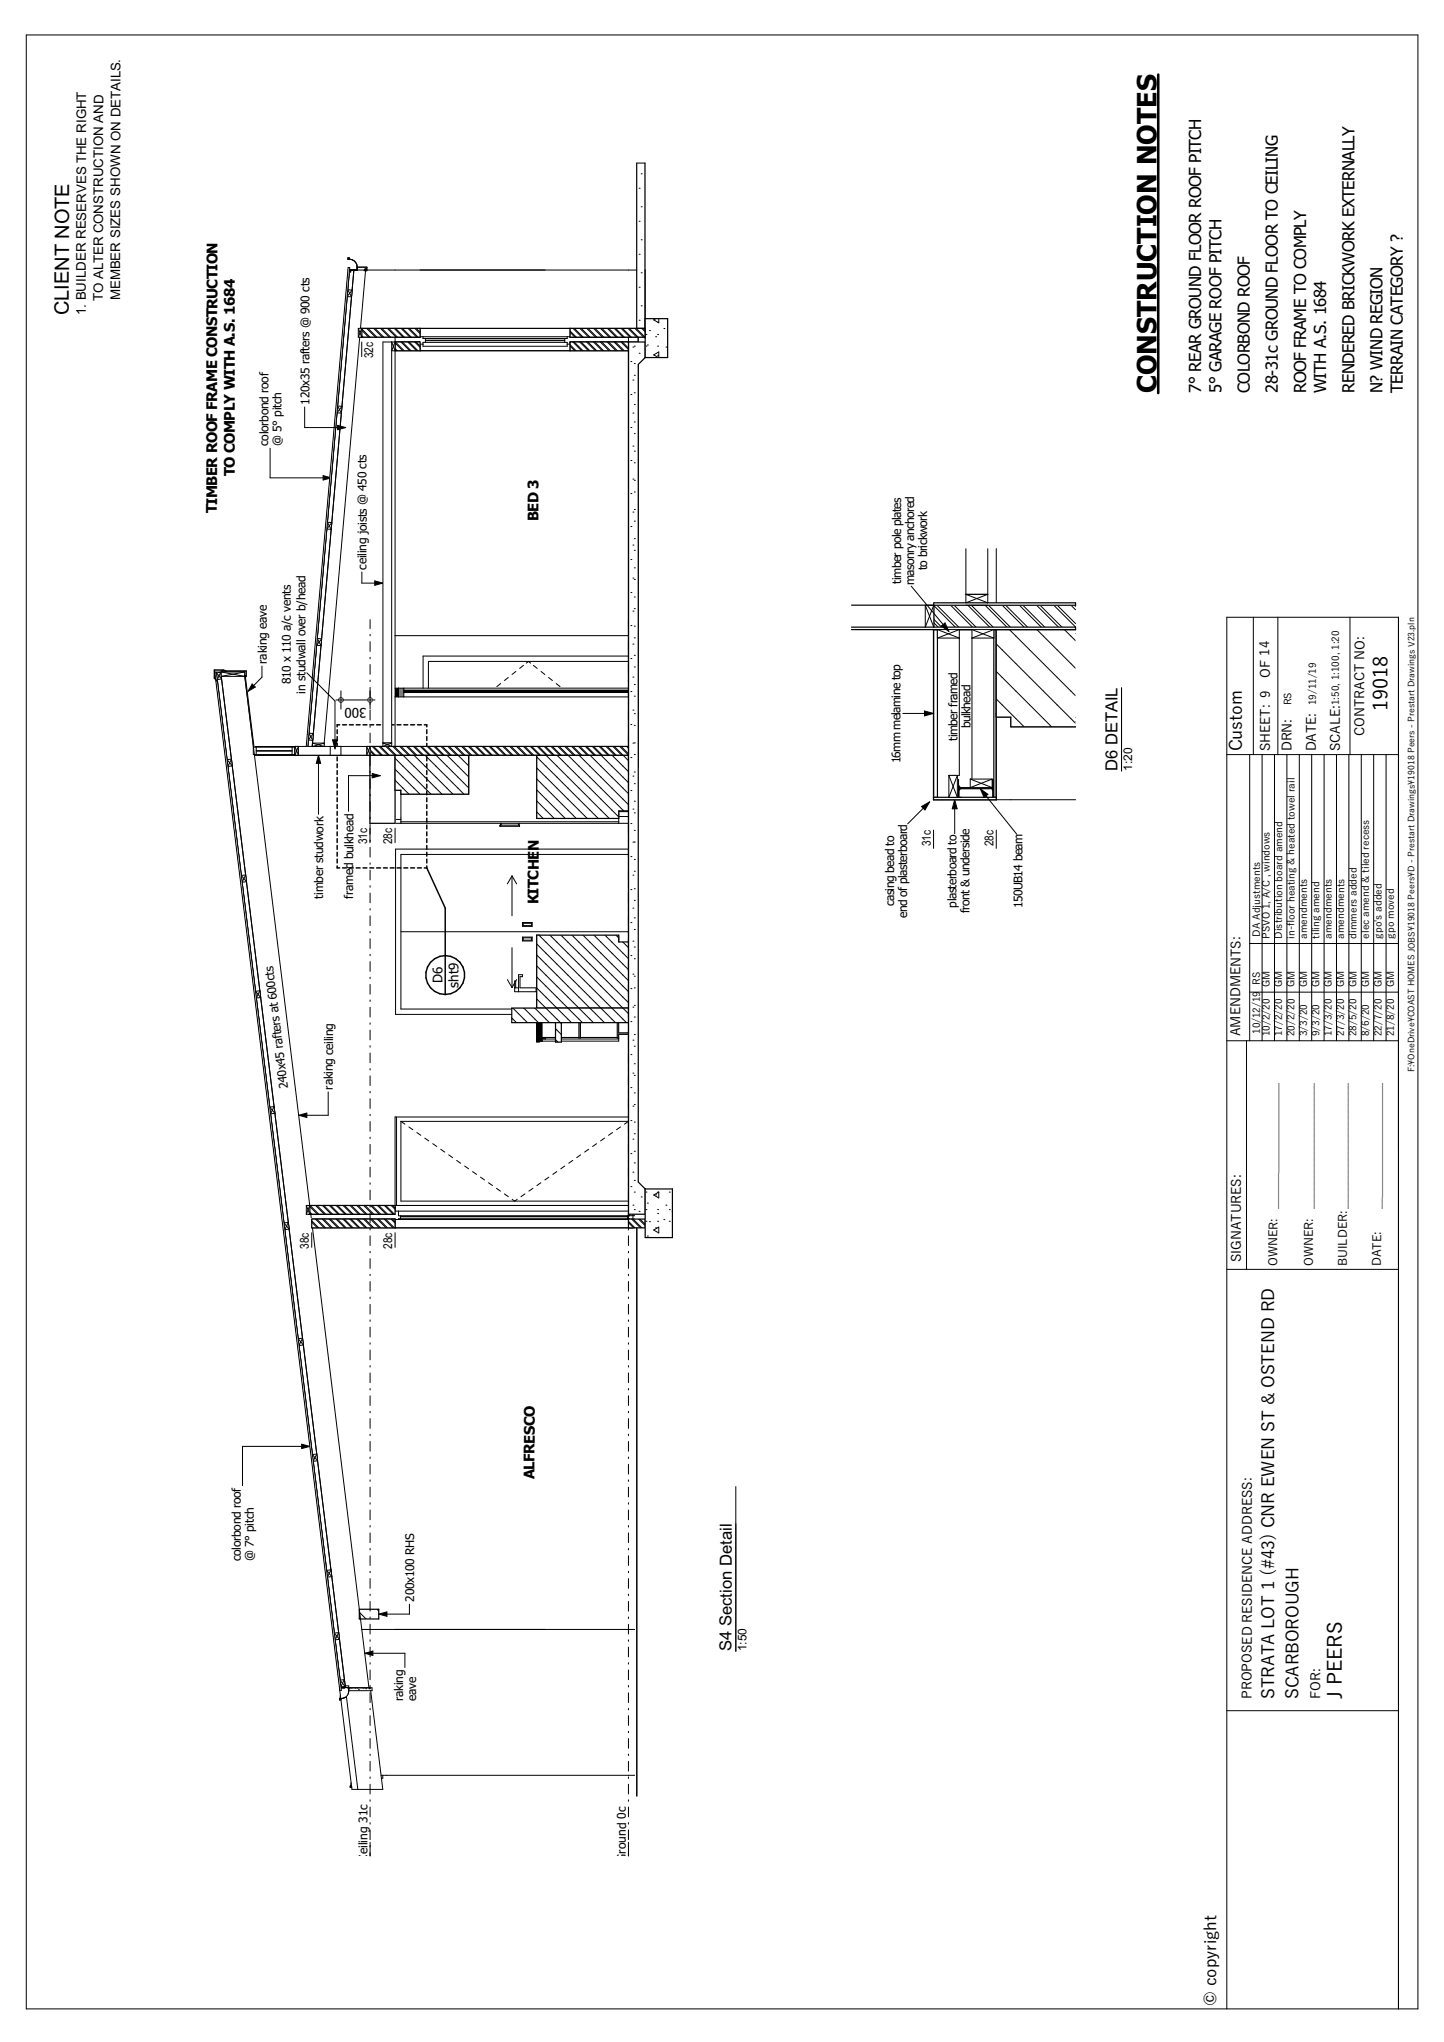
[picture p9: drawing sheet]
<svg xmlns="http://www.w3.org/2000/svg" width="297mm" height="420mm" viewBox="0 0 297 420" stroke-linecap="round" stroke-linejoin="round" font-family="sans-serif">
<defs><g id="words">
<text font-size="5.5" x="237.9" y="80.8" transform="rotate(-90 237.9 80.8)">CONSTRUCTION NOTES</text>
<g font-size="4.1">
<text x="14.2" y="64.9" transform="rotate(-90 14.2 64.9)">CLIENT NOTE</text>
<text x="285.4" y="146.3" transform="rotate(-90 285.4 146.3)">19018</text>
<text x="276" y="349.5" transform="rotate(-90 276 349.5)">J PEERS</text>
</g>
<g font-size="3.6">
<text x="255.5" y="154.5" transform="rotate(-90 255.5 154.5)">Custom</text>
<text x="262.1" y="349.5" transform="rotate(-90 262.1 349.5)">STRATA LOT 1 (#43) CNR EWEN ST &amp; OSTEND RD</text>
<text x="267.1" y="349.5" transform="rotate(-90 267.1 349.5)">SCARBOROUGH</text>
</g>
<g font-size="3.4">
<text x="247.1" y="80.8" transform="rotate(-90 247.1 80.8)">7° REAR GROUND FLOOR ROOF PITCH</text>
<text x="251.2" y="80.8" transform="rotate(-90 251.2 80.8)">5° GARAGE ROOF PITCH</text>
<text x="257" y="80.8" transform="rotate(-90 257 80.8)">COLORBOND ROOF</text>
<text x="262.8" y="80.8" transform="rotate(-90 262.8 80.8)">28-31c GROUND FLOOR TO CEILING</text>
<text x="268.6" y="80.8" transform="rotate(-90 268.6 80.8)">ROOF FRAME TO COMPLY</text>
<text x="272.8" y="80.8" transform="rotate(-90 272.8 80.8)">WITH A.S. 1684</text>
<text x="278.6" y="80.8" transform="rotate(-90 278.6 80.8)">RENDERED BRICKWORK EXTERNALLY</text>
<text x="284.4" y="80.8" transform="rotate(-90 284.4 80.8)">N? WIND REGION</text>
<text x="288.5" y="80.8" transform="rotate(-90 288.5 80.8)">TERRAIN CATEGORY ?</text>
<text x="229.8" y="158.6" transform="rotate(-90 229.8 158.6)">D6 DETAIL</text>
<text x="150.5" y="339.7" transform="rotate(-90 150.5 339.7)">S4 Section Detail</text>
<text x="250.2" y="412.6" transform="rotate(-90 250.2 412.6)">© copyright</text>
</g>
<g font-size="3">
<text x="48.3" y="98" transform="rotate(-90 48.3 98)">TO COMPLY WITH A.S. 1684</text>
<text x="44.6" y="105.6" transform="rotate(-90 44.6 105.6)">TIMBER ROOF FRAME CONSTRUCTION</text>
<text x="110.8" y="107.2" transform="rotate(-90 110.8 107.2)">BED 3</text>
<text x="110.8" y="186" transform="rotate(-90 110.8 186)">KITCHEN</text>
<text x="110" y="304.2" transform="rotate(-90 110 304.2)">ALFRESCO</text>
</g>
<g font-size="2.7">
<text x="17.7" y="64.9" transform="rotate(-90 17.7 64.9)">1. BUILDER RESERVES THE RIGHT</text>
<text x="21.2" y="61.8" transform="rotate(-90 21.2 61.8)">TO ALTER CONSTRUCTION AND</text>
<text x="24.7" y="61.8" transform="rotate(-90 24.7 61.8)">MEMBER SIZES SHOWN ON DETAILS.</text>
<text x="261.2" y="139.3" transform="rotate(-90 261.2 139.3)">OF 14</text>
<text x="75.4" y="145.7" transform="rotate(180 75.4 145.7)">300</text>
<text x="261.2" y="154.5" transform="rotate(-90 261.2 154.5)">SHEET: 9</text>
<text x="265.7" y="154.5" transform="rotate(-90 265.7 154.5)">DRN:</text>
<text x="270.7" y="154.5" transform="rotate(-90 270.7 154.5)">DATE:</text>
<text x="275.7" y="154.5" transform="rotate(-90 275.7 154.5)">SCALE:</text>
<text x="280.7" y="151.3" transform="rotate(-90 280.7 151.3)">CONTRACT NO:</text>
<text x="91" y="202.2" transform="rotate(-90 91 202.2)">D6</text>
<text x="94.3" y="203.1" transform="rotate(-90 94.3 203.1)">sht9</text>
<text x="255.2" y="213.1" transform="rotate(-90 255.2 213.1)">AMENDMENTS:</text>
<text x="255.3" y="259.6" transform="rotate(-90 255.3 259.6)">SIGNATURES:</text>
<text x="257.5" y="349.5" transform="rotate(-90 257.5 349.5)">PROPOSED RESIDENCE ADDRESS:</text>
<text x="271.6" y="349.5" transform="rotate(-90 271.6 349.5)">FOR:</text>
</g>
<g font-size="2.5">
<text x="76.8" y="73.7" transform="rotate(-90 76.8 73.7)">32c</text>
<text x="63.6" y="83.2" transform="rotate(-90 63.6 83.2)">120x35 rafters @ 900 cts</text>
<text x="55.2" y="91.7" transform="rotate(-90 55.2 91.7)">colorbond roof</text>
<text x="57.9" y="91.7" transform="rotate(-90 57.9 91.7)">@ 5° pitch</text>
<text x="75.4" y="117.2" transform="rotate(-90 75.4 117.2)">ceiling joists @ 450 cts</text>
<text x="190.7" y="117.3" transform="rotate(-90 190.7 117.3)">to brickwork</text>
<text x="185.3" y="120" transform="rotate(-90 185.3 120)">timber pole plates</text>
<text x="188" y="120.3" transform="rotate(-90 188 120.3)">masonry anchored</text>
<text x="54.9" y="136.5" transform="rotate(-90 54.9 136.5)">raking eave</text>
<text x="59.8" y="140.8" transform="rotate(-90 59.8 140.8)">810 x 110 a/c vents</text>
<text x="62.8" y="142.6" transform="rotate(-90 62.8 142.6)">in studwall over b/head</text>
<text x="199.6" y="149.8" transform="rotate(-90 199.6 149.8)">bulkhead</text>
<text x="196.9" y="152.4" transform="rotate(-90 196.9 152.4)">timber framed</text>
<text x="185.2" y="157" transform="rotate(-90 185.2 157)">16mm melamine top</text>
<text x="232.9" y="158.6" transform="rotate(-90 232.9 158.6)">1:20</text>
<text x="75.5" y="173.7" transform="rotate(-90 75.5 173.7)">31c</text>
<text x="80.7" y="173.7" transform="rotate(-90 80.7 173.7)">28c</text>
<text x="191.4" y="174.1" transform="rotate(-90 191.4 174.1)">31c</text>
<text x="204.3" y="174.1" transform="rotate(-90 204.3 174.1)">28c</text>
<text x="66.5" y="184.8" transform="rotate(-90 66.5 184.8)">timber studwork</text>
<text x="72.7" y="184.8" transform="rotate(-90 72.7 184.8)">framed bulkhead</text>
<text x="183.9" y="186.4" transform="rotate(-90 183.9 186.4)">casing bead to</text>
<text x="186.6" y="188.8" transform="rotate(-90 186.6 188.8)">end of plasterboard</text>
<text x="196.7" y="186.7" transform="rotate(-90 196.7 186.7)">plasterboard to</text>
<text x="199.4" y="187.8" transform="rotate(-90 199.4 187.8)">front &amp; underside</text>
<text x="210.3" y="186.7" transform="rotate(-90 210.3 186.7)">150UB14 beam</text>
<text x="59.2" y="223.8" transform="rotate(-97 59.2 223.8)">240x45 rafters at 600cts</text>
<text x="68.5" y="224.1" transform="rotate(-90 68.5 224.1)">raking ceiling</text>
<text x="262.8" y="248.6" transform="rotate(-90 262.8 248.6)">_____________________</text>
<text x="270.1" y="248.6" transform="rotate(-90 270.1 248.6)">_____________________</text>
<text x="284.1" y="248.6" transform="rotate(-90 284.1 248.6)">_____________________</text>
<text x="63.5" y="256.9" transform="rotate(-90 63.5 256.9)">38c</text>
<text x="80.7" y="256.9" transform="rotate(-90 80.7 256.9)">28c</text>
<text x="262.8" y="260.4" transform="rotate(-90 262.8 260.4)">OWNER:</text>
<text x="270.1" y="260.4" transform="rotate(-90 270.1 260.4)">OWNER:</text>
<text x="277.1" y="260.4" transform="rotate(-90 277.1 260.4)">BUILDER:_____________________</text>
<text x="284.1" y="260.4" transform="rotate(-90 284.1 260.4)">DATE:</text>
<text x="49.5" y="321.1" transform="rotate(-90 49.5 321.1)">colorbond roof</text>
<text x="52.2" y="321.1" transform="rotate(-90 52.2 321.1)">@ 7° pitch</text>
<text x="85.2" y="329.4" transform="rotate(-90 85.2 329.4)">200x100 RHS</text>
<text x="153.6" y="339.7" transform="rotate(-90 153.6 339.7)">1:50</text>
<text x="82.9" y="349.9" transform="rotate(-90 82.9 349.9)">raking</text>
<text x="85.6" y="349.9" transform="rotate(-90 85.6 349.9)">eave</text>
<text x="75.6" y="382.9" transform="rotate(-90 75.6 382.9)">Ceiling 31c</text>
<text x="128.7" y="382.9" transform="rotate(-90 128.7 382.9)">Ground 0c</text>
</g>
<g font-size="2.1">
<text x="265.6" y="145.1" transform="rotate(-90 265.6 145.1)">RS</text>
<text x="270.7" y="145.1" transform="rotate(-90 270.7 145.1)">19/11/19</text>
<text x="275.4" y="145.1" transform="rotate(-90 275.4 145.1)">1:50, 1:100, 1:20</text>
<text x="266.3" y="190.4" transform="rotate(-90 266.3 190.4)">loor heating &amp; heated towel rail</text>
<text x="259.2" y="192.6" transform="rotate(-90 259.2 192.6)">DA Adjustments</text>
<text x="261.2" y="193.1" transform="rotate(-90 261.2 193.1)">PSVO 1, A/C , windows</text>
<text x="263.7" y="193.1" transform="rotate(-90 263.7 193.1)">Distribution board amend</text>
<text x="266.3" y="193.1" transform="rotate(-90 266.3 193.1)">in-f</text>
<text x="268.8" y="193.1" transform="rotate(-90 268.8 193.1)">amendments</text>
<text x="271.4" y="193.1" transform="rotate(-90 271.4 193.1)">tiling amend</text>
<text x="273.9" y="193.1" transform="rotate(-90 273.9 193.1)">amendments</text>
<text x="276.5" y="193.1" transform="rotate(-90 276.5 193.1)">amendments</text>
<text x="279" y="193.1" transform="rotate(-90 279 193.1)">dimmers added</text>
<text x="281.6" y="193.1" transform="rotate(-90 281.6 193.1)">elec amend &amp; tiled recess</text>
<text x="284.2" y="193.1" transform="rotate(-90 284.2 193.1)">gpo's added</text>
<text x="286.7" y="193.1" transform="rotate(-90 286.7 193.1)">gpo moved</text>
<text x="259.2" y="202.6" transform="rotate(-90 259.2 202.6)">RS</text>
<text x="261.2" y="203" transform="rotate(-90 261.2 203)">GM</text>
<text x="263.7" y="203" transform="rotate(-90 263.7 203)">GM</text>
<text x="266.3" y="203" transform="rotate(-90 266.3 203)">GM</text>
<text x="268.8" y="203" transform="rotate(-90 268.8 203)">GM</text>
<text x="271.4" y="203" transform="rotate(-90 271.4 203)">GM</text>
<text x="273.9" y="203" transform="rotate(-90 273.9 203)">GM</text>
<text x="276.5" y="203" transform="rotate(-90 276.5 203)">GM</text>
<text x="279" y="203" transform="rotate(-90 279 203)">GM</text>
<text x="281.6" y="203" transform="rotate(-90 281.6 203)">GM</text>
<text x="284.2" y="203" transform="rotate(-90 284.2 203)">GM</text>
<text x="286.7" y="203" transform="rotate(-90 286.7 203)">GM</text>
<text x="259.2" y="212.7" transform="rotate(-90 259.2 212.7)">10/12/19</text>
<text x="261.2" y="213.1" transform="rotate(-90 261.2 213.1)">10/2/20</text>
<text x="263.7" y="213.1" transform="rotate(-90 263.7 213.1)">17/2/20</text>
<text x="266.3" y="213.1" transform="rotate(-90 266.3 213.1)">20/2/20</text>
<text x="268.8" y="213.1" transform="rotate(-90 268.8 213.1)">3/3/20</text>
<text x="271.4" y="213.1" transform="rotate(-90 271.4 213.1)">9/3/20</text>
<text x="273.9" y="213.1" transform="rotate(-90 273.9 213.1)">17/3/20</text>
<text x="276.5" y="213.1" transform="rotate(-90 276.5 213.1)">27/3/20</text>
<text x="279" y="213.1" transform="rotate(-90 279 213.1)">28/5/20</text>
<text x="281.6" y="213.1" transform="rotate(-90 281.6 213.1)">8/6/20</text>
<text x="284.2" y="213.1" transform="rotate(-90 284.2 213.1)">22/7/20</text>
<text x="286.7" y="213.1" transform="rotate(-90 286.7 213.1)">21/8/20</text>
</g>
<text font-size="1.8" x="290.9" y="220.6" transform="rotate(-90 290.9 220.6)">F:\OneDrive\COAST HOMES JOBS\19018 Peers\D - Prestart Drawings\19018 Peers - Prestart Drawings V23.pln</text>
</g></defs>
<g fill="none" stroke="#000" stroke-width=".21">
<path d="M5.4 7.2h286.2v406h-286.2zM257.8 127v28.2M262.8 127v28.2M277.7 127v28.2M252.3 155.2h35.3M257 155.2v58.9M259.6 155.2v58.9M262.1 155.2v58.9M264.7 155.2v58.9M267.2 155.2v58.9M269.8 155.2v58.9M272.3 155.2v58.9"/>
<path d="M274.9 155.2v58.9M277.4 155.2v58.9M280 155.2v58.9M282.5 155.2v58.9M285.1 155.2v58.9M257 194.1h30.6M252.3 214.1h35.3M256.4 214.1v47M257 204.1h30.6M252.3 261.1h35.3M252.3 351.9h35.3M252.3 413.2v-286.2h35.3v286.2"/>
</g>
<!-- layer: K1  TEXT-(notes) -->
<path d="M238.2 15.3v65.5" fill="none" stroke="#000" stroke-width=".53"/>
<!-- layer: E1 CABINET-(benchtop) -->
<g fill="#fff">
<path d="M127.3 166.6h2v.3h-2z" fill-rule="evenodd"/>
<path d="M127.3 155.3h2v.4h-2z" fill-rule="evenodd"/>
<path d="M111.4 167.9h2.4v.4h-2.4z" fill-rule="evenodd"/>
</g>
<path d="M113 167.9l.4 .4" fill="none" stroke="#000" stroke-width=".21"/>
<path d="M112.2 157.3h1.1v10.6h-.1v-10.2h-1z" fill-rule="evenodd" fill="#fff"/>
<path d="M113.2 160.7l.1 .2M113.2 164.4l.1 .2" fill="none" stroke="#000" stroke-width=".21"/>
<g fill="#fff">
<path d="M110.8 167.5h1.2v.4h-1.2z" fill-rule="evenodd"/>
<path d="M114.4 167.9h6.1v.4h-6.1z" fill-rule="evenodd"/>
</g>
<path d="M116.7 167.9l.4 .4M120.3 167.9l.2 .2" fill="none" stroke="#000" stroke-width=".21"/>
<path d="M115.2 157.3h4.8v10.6h-.1v-10.2h-4.7z" fill-rule="evenodd" fill="#fff"/>
<path d="M117.1 157.3l.4 .4M119.9 160.1l.1 .1M119.9 163.8l.1 .1M119.9 167.4l.1 .2" fill="none" stroke="#000" stroke-width=".21"/>
<g fill="#fff">
<path d="M113.5 167.5h1.5v.4h-1.5z" fill-rule="evenodd"/>
<path d="M121.1 167.9h6.2v.4h-6.2z" fill-rule="evenodd"/>
</g>
<path d="M124 167.9l.5 .4" fill="none" stroke="#000" stroke-width=".21"/>
<path d="M121.9 157.3h4.9v10.6h-.2v-10.2h-4.7z" fill-rule="evenodd" fill="#fff"/>
<path d="M124.5 157.3l.3 .4M126.6 159.5l.2 .1M126.6 163.1l.2 .2M126.6 166.8l.2 .2" fill="none" stroke="#000" stroke-width=".21"/>
<path d="M120.2 167.5h1.6v.4h-1.6z" fill-rule="evenodd" fill="#fff"/>
<path d="M120.2 167.8l.1 .1" fill="none" stroke="#000" stroke-width=".21"/>
<path d="M126.9 155.7h.4v11.9h-.4z" fill-rule="evenodd" fill="#fff"/>
<path d="M126.9 156.1l.4 .3M126.9 159.8l.4 .3M126.9 163.5l.4 .3M126.9 167.1l.4 .4" fill="none" stroke="#000" stroke-width=".21"/>
<path d="M110.8 155.3h16.5v.4h-16.5z" fill-rule="evenodd" fill="#fff"/>
<path d="M111.5 155.3l.3 .4M115.1 155.3l.4 .4M118.8 155.3l.3 .4M122.5 155.3l.3 .4M126.2 155.3l.3 .4" fill="none" stroke="#000" stroke-width=".21"/>
<!-- layer: D1  WALLS-(external) -->
<g fill="#000">
<path d="M62.4 250.7h18.9v1.8h-18.9z" fill-rule="evenodd"/>
<path d="M62.4 247.9h18.9v.5h-.2v1.2l-.2 .1h-18.5z" fill-rule="evenodd"/>
</g>
<!-- layer: D2  WALLS-(internal) -->
<path d="M81.3 141.5h.7v1.8h-.7z" fill-rule="evenodd" fill="#000"/>
<!-- layer: D1  WALLS-(external) -->
<g fill="#fff">
<path d="M82.4 250.2l46.7 .1z" fill-rule="evenodd"/>
<path d="M81.3 249.1h.7v1.7h-.7z" fill-rule="evenodd"/>
<path d="M129.5 249.1h.7v1.7h-.7z" fill-rule="evenodd"/>
<path d="M79.8 249.7h1.2l.1-1.3h.2v1.5h-1.5z" fill-rule="evenodd"/>
<path d="M129.1 250.1h.4v.6h-.4z" fill-rule="evenodd"/>
<path d="M82 250.1h.4v.6h-.4z" fill-rule="evenodd"/>
</g>
<!-- layer: J1  ROOF-(cover) -->
<g fill="none" stroke="#fff" stroke-width=".21">
<path d="M72.6 57.6l1.6 9.1M73.2 55.5l1.3 7.8M74.1 55.5l.7 4.3M75 55.5l.1 .8M70.8 78.4l1.6 9.1M71.1 74.9l1.6 9.2M71.4 71.5l1.6 9.1M71.7 68l1.6 9.1M72 64.5l1.6 9.2M72.3 61.1l1.6 9.1M69 99.2l1.6 9.1M69.3 95.7l1.6 9.1"/>
<path d="M69.6 92.3l1.6 9.1M69.9 88.8l1.6 9.1M70.2 85.3l1.6 9.2M70.5 81.9l1.6 9.1M67.1 120l1.7 9.1M67.5 116.5l1.6 9.1M67.8 113l1.6 9.2M68.1 109.6l1.6 9.1M68.4 106.1l1.6 9.1M68.7 102.6l1.6 9.2M45.8 138.8l14.8 84.2M46.7 138.8l11.8 67.2"/>
<path d="M47.6 138.8l8.9 50.1M48.5 138.8l5.9 33M49.5 138.8l2.8 15.9M65.6 137.3l1.6 9.1M65.9 133.8l1.6 9.2M66.2 130.4l1.6 9.1M66.5 126.9l1.7 9.1M66.8 123.4l1.7 9.2M46.8 149.8l15.9 90.3M64.4 151.1l.4 2.4M64.7 147.7l1.1 5.8M65 144.2l1.6 9.1"/>
<path d="M65.3 140.7l1.6 9.2M48.9 166.8l15.9 90.4M51 183.9l15.9 90.3M53.1 201l15.9 90.3M55.2 218l15.9 90.4M57.3 235.1l15.9 90.3M59.4 252.2l15.9 90.3M61.5 269.2l13.7 77.9M63.6 286.3l10.7 60.8M65.7 303.4l7.7 43.7M67.8 320.5l4.7 26.6M69.9 337.5l1.7 9.6"/>
</g>
<g fill="#000">
<path d="M71.6 55.5h.3l-8.6 98h-.3z" fill-rule="evenodd"/>
<path d="M44.2 138.8h.4l25.5 208.3h-.3z" fill-rule="evenodd"/>
</g>
<!-- layer: D2  WALLS-(internal) -->
<path d="M82 141.5h1.1v1.8h-1.1z" fill-rule="evenodd" fill="#7f7f7f"/>
<path d="M83.1 141.9h46.2v.5h-46.2z" fill-rule="evenodd" fill="#000"/>
<!-- layer: D1  WALLS-(external) -->
<path d="M60.7 153.5h15.4v1.8h-15.4z" fill-rule="evenodd" fill="#c0c0c0"/>
<!-- layer: E1 CABINET-(benchtop) -->
<path d="M76.1 155.3h5.2v14h-5.2z" fill-rule="evenodd" fill="#808080"/>
<!-- layer: D1  WALLS-(external) -->
<g fill="#fff">
<path d="M52.7 154.4l7.4 .1z" fill-rule="evenodd"/>
<path d="M60.1 153.7h.6v1.5h-.6z" fill-rule="evenodd"/>
<path d="M52.1 153.7h.6v1.5h-.6z" fill-rule="evenodd"/>
</g>
<!-- layer: C1  CONCRETE-(floor slab) -->
<path d="M129.3 70.3h2v179.7h-2z" fill-rule="evenodd" fill="#fff"/>
<g fill="none" stroke="#000" stroke-width=".21">
<path d="M129.3 76v1.2M129.8 74.4h.1M130.2 71.4h.1M130.2 78.2h.1M130.5 77.2h.1M130.5 74.8h.1M130.5 71.2h.1M129.3 83.2v1.2M129.3 90.4v1.2M129.3 97.6v1.2M129.8 81.1h.1M129.8 87.9h.1"/>
<path d="M129.8 94.7h.1M130.2 85h.1M130.2 91.7h.1M130.2 98.5h.1M130.5 98.8h.1M130.5 95.2h.1M130.5 92.8h.1M130.5 89.2h.1M130.5 86.8h.1M130.5 83.2h.1M130.5 80.8h.1M129.3 104.8v1.2"/>
<path d="M129.3 112v1.2M129.3 119.2v1.2M129.8 101.5h.1M129.8 108.3h.1M129.8 115.1h.1M130.2 105.3h.1M130.2 112.1h.1M130.2 118.9h.1M130.5 119.2h.1M130.5 116.8h.1M130.5 113.2h.1M130.5 110.8h.1"/>
<path d="M130.5 107.2h.1M130.5 104.8h.1M130.5 101.2h.1M129.3 126.4v1.2M129.3 133.6v1.2M129.8 121.9h.1M129.8 128.7h.1M129.8 135.4h.1M130.2 125.7h.1M130.2 132.5h.1M130.2 139.3h.1M130.5 137.2h.1"/>
<path d="M130.5 134.8h.1M130.5 131.2h.1M130.5 128.8h.1M130.5 125.2h.1M130.5 122.8h.1M129.3 140.8v1.2M129.3 148v1.2M129.3 155.2v1.2M129.8 142.2h.1M129.8 149h.1M129.8 155.8h.1M130.2 146.1h.1"/>
<path d="M130.2 152.8h.1M130.2 159.6h.1M130.5 158.8h.1M130.5 155.2h.1M130.5 152.8h.1M130.5 149.2h.1M130.5 146.8h.1M130.5 143.2h.1M130.5 140.8h.1M129.3 162.4v1.2M129.3 169.6v1.2M129.3 176.8v1.2"/>
<path d="M129.8 162.6h.1M129.8 169.4h.1M129.8 176.2h.1M130.2 166.4h.1M130.2 173.2h.1M130.2 180h.1M130.5 179.2h.1M130.5 176.8h.1M130.5 173.2h.1M130.5 170.8h.1M130.5 167.2h.1M130.5 164.8h.1"/>
<path d="M130.5 161.2h.1M129.3 184v1.2M129.3 191.2v1.2M129.3 198.4v1.2M129.8 183h.1M129.8 189.8h.1M129.8 196.5h.1M130.2 186.8h.1M130.2 193.6h.1M130.5 197.2h.1M130.5 194.8h.1M130.5 191.2h.1"/>
<path d="M130.5 188.8h.1M130.5 185.2h.1M130.5 182.8h.1M129.3 205.6v1.2M129.3 212.8v1.2M129.3 220v1.2M129.8 203.3h.1M129.8 210.1h.1M129.8 216.9h.1M130.2 200.4h.1M130.2 207.1h.1M130.2 213.9h.1"/>
<path d="M130.5 218.8h.1M130.5 215.2h.1M130.5 212.8h.1M130.5 209.2h.1M130.5 206.8h.1M130.5 203.2h.1M130.5 200.8h.1M129.3 227.2v1.2M129.3 234.4v1.2M129.8 223.7h.1M129.8 230.5h.1M129.8 237.3h.1"/>
<path d="M130.2 220.7h.1M130.2 227.5h.1M130.2 234.3h.1M130.5 239.2h.1M130.5 236.8h.1M130.5 233.2h.1M130.5 230.8h.1M130.5 227.2h.1M130.5 224.8h.1M130.5 221.2h.1M129.3 241.6v1.2M129.3 248.8v1.2"/>
<path d="M129.8 244.1h.1M130.2 241.1h.1M130.2 247.9h.1M130.5 248.8h.1M130.5 245.2h.1M130.5 242.8h.1"/>
</g>
<path d="M131 252.5h1.7v80.1h-1.7z" fill-rule="evenodd" fill="#fff"/>
<g fill="none" stroke="#000" stroke-width=".21">
<path d="M131.5 255.9h.1M131.9 253h.1M131.9 259.8h.1M131.5 262.7h.1M131.5 269.5h.1M131.5 276.3h.1M131.9 266.5h.1M131.9 273.3h.1M131.5 283.1h.1M131.5 289.9h.1M131.5 296.7h.1M131.9 280.1h.1"/>
<path d="M131.9 286.9h.1M131.9 293.7h.1M131.5 303.5h.1M131.5 310.2h.1M131.5 317h.1M131.9 300.5h.1M131.9 307.3h.1M131.9 314.1h.1M131.5 323.8h.1M131.5 330.6h.1M131.9 320.9h.1M131.9 327.6h.1"/>
</g>
<!-- layer: D1  WALLS-(external) -->
<g fill="#000">
<path d="M129.3 67.5h3.4v1.8h-3.4z" fill-rule="evenodd"/>
<path d="M129.8 250.7h2.9v1.8h-2.9z" fill-rule="evenodd"/>
</g>
<!-- layer: D2  WALLS-(internal) -->
<path d="M76.1 153.5h53.2v1.8h-53.2z" fill-rule="evenodd" fill="#000"/>
<!-- layer: E1 CABINET-(benchtop) -->
<path d="M110.6 155.3v13" fill="none" stroke="#000" stroke-width=".4"/>
<path d="M110.4 192.3h.5v22h-.5z" fill-rule="evenodd" fill="#000"/>
<path d="M112.1 192.5h15.2v.5h-15.2z" fill-rule="evenodd" fill="#fff"/>
<path d="M119.2 193.2v13.8" fill="none" stroke="#7f7f7f" stroke-width=".32"/>
<g fill="#7f7f7f">
<path d="M119.4 206.7h.7v.3h-.7z" fill-rule="evenodd"/>
<path d="M111.5 206.7h.7v.3h-.7z" fill-rule="evenodd"/>
<path d="M111.5 193h.7v.3h-.7z" fill-rule="evenodd"/>
</g>
<path d="M127.1 193.2v13.8M127.3 194.1h2M111.5 207.2h17.8" fill="none" stroke="#7f7f7f" stroke-width=".32"/>
<!-- layer: F1  PLUMBING-(fixtures) -->
<path d="M111.3 202.8l.1 2z" fill-rule="evenodd" fill="#fff"/>
<path d="M111.3 202.9l.1 .1" fill="none" stroke="#000" stroke-width=".21"/>
<path d="M111.3 193.6l.1 1z" fill-rule="evenodd" fill="#fff"/>
<!-- layer: D1  WALLS-(external) -->
<g fill="#fff">
<path d="M84.9 70.2h1.5v1.5h-.1l-.1-1.4h-1.3z" fill-rule="evenodd"/>
<path d="M87.5 70l28.7 .1z" fill-rule="evenodd"/>
<path d="M87 69.6h.5v.8h-.5z" fill-rule="evenodd"/>
<path d="M116.2 69.6h.5v.8h-.5z" fill-rule="evenodd"/>
<path d="M86.4 69.3h.6v1.5h-.6z" fill-rule="evenodd"/>
<path d="M116.7 69.3h.6v1.5h-.6z" fill-rule="evenodd"/>
</g>
<g fill="#000">
<path d="M81.3 70.3h4.9l.2 1.8h-5.1z" fill-rule="evenodd"/>
<path d="M81.3 67.5h5.1v1.8h-5.1z" fill-rule="evenodd"/>
<path d="M117.3 67.5h12v1.8h-12z" fill-rule="evenodd"/>
<path d="M117.3 70.3h12v1.8h-12z" fill-rule="evenodd"/>
</g>
<!-- layer: C1  CONCRETE-(floor slab) -->
<path d="M131 33.5h1.7v34h-1.7z" fill-rule="evenodd" fill="#fff"/>
<path d="M131.5 38.7h.1M131.9 35.7h.1M131.5 45.5h.1M131.5 52.3h.1M131.5 59.1h.1M131.9 42.5h.1M131.9 49.3h.1M131.9 56.1h.1M131.5 65.9h.1M131.9 62.9h.1" fill="none" stroke="#000" stroke-width=".21"/>
<!-- layer: D1  WALLS-(external) -->
<path d="M74.4 67.5h6.9v1.8h-6.9z" fill-rule="evenodd" fill="#000"/>
<!-- layer: E1 CABINET-(benchtop) -->
<g fill="#fff">
<path d="M82.8 155.7h.7v.3h-.7z" fill-rule="evenodd"/>
<path d="M82.5 162.9h13.9v.4h-13.9z" fill-rule="evenodd"/>
<path d="M89.7 155.7h.7v.3h-.7z" fill-rule="evenodd"/>
<path d="M96.1 155.7h.3v7.2h-.3z" fill-rule="evenodd"/>
<path d="M82.5 155.3h13.9v.4h-13.9z" fill-rule="evenodd"/>
<path d="M82.5 155.7h.3v7.2h-.3z" fill-rule="evenodd"/>
<path d="M89.4 155.7h.3v6.9h-.3z" fill-rule="evenodd"/>
<path d="M82.8 162.6h.4v.3h-.4z" fill-rule="evenodd"/>
</g>
<path d="M81.3 162.2h1.2v.3h-1.2z" fill-rule="evenodd" fill="#7f7f7f"/>
<path d="M71.6 53h.3v.3a1.71 1.71 0 0 1 1.6 2.2h-1.5h1.4a1.7 1.7 0 0 0-1.6-2.2v-.2h-.2v.2z" fill-rule="evenodd" fill="#7f7f7f"/>
<path d="M72 55.5h1.5v-.6h2v.8h-.2v-.4h-.2l-.2 .4 .2-.4h.2v.4h.1v-.7h-1.9v.6h-1.5v.3h.2h-.2z" fill-rule="evenodd" fill="#fff"/>
<path d="M73.1 55.5v.1" fill="none" stroke="#000" stroke-width=".21"/>
<path d="M70.2 347.1h1.5a1.73 1.73 0 0 1-1.6 2.3v.2h-.3v-.3v.3h.3v-.3a1.69 1.69 0 0 0 1.6-2.1z" fill-rule="evenodd" fill="#7f7f7f"/>
<path d="M71.7 347.1h4.3v.2h.1v-.2h.4v.6h-4.8z" fill-rule="evenodd" fill="#fff"/>
<path d="M71.8 347.3h.1M72.3 347.2h.1M73.1 347.1h.1M73.5 347.2h.1M73.7 347.5h.1M74.7 347.2h.1M75.2 347.3h.1M75.9 347.2h.1" fill="none" stroke="#000" stroke-width=".21"/>
<path d="M70.2 346.7h1.5v.4h-1.5z" fill-rule="evenodd" fill="#fff"/>
<path d="M44.9 138.8h.1M46.4 138.6h.1M47.9 138.2l.3 .2v-.2M48.3 138.8h.1M49.7 138.6h.1" fill="none" stroke="#000" stroke-width=".21"/>
<!-- layer: E1 CABINET-(benchtop) -->
<path d="M111.5 213.7h15.8v.4h-15.8z" fill-rule="evenodd" fill="#fff"/>
<path d="M111.5 207.5h17.8M119.2 207.7v5.8M127.1 207.7v5.8M127.3 212.6h2" fill="none" stroke="#7f7f7f" stroke-width=".32"/>
<g fill="#7f7f7f">
<path d="M119.4 207.7h.7v.3h-.7z" fill-rule="evenodd"/>
<path d="M111.5 213.4h.7v.3h-.7z" fill-rule="evenodd"/>
<path d="M111.5 207.7h.7v.3h-.7z" fill-rule="evenodd"/>
</g>
<path d="M110.9 192.5h.6v21.6h-.6z" fill-rule="evenodd" fill="#000"/>
<!-- layer: I1  BEAMS -->
<path d="M78.3 167.6h.1v.6l.2 .1h2.4l.1-.1v-.6h.2v1.5h-.2v-.5l-.1-.2h-2.4l-.2 .2v.5h-.1zM73.9 331.6l1.4 1.4M77.5 331l.4 .4" fill="none" stroke="#000" stroke-width=".21"/>
<path d="M78.3 167.6h.1v.6l.2 .1h2.4l.1-.1v-.6h.2v1.5h-.2v-.5l-.1-.2h-2.4l-.2 .2v.5h-.1z" fill-rule="evenodd" fill="#000"/>
<!-- layer: E1 CABINET-(benchtop) -->
<g fill="none" stroke="#000" stroke-width=".21">
<path d="M110.8 155.3v13h-.4v-13h18.9v.4h-2v10.9h2v.3h-2v2.4h-44.8v-14h13.9v8h-13.9M110.8 155.7h16.1v11.9M112.2 157.7h1v10.2h-1.2v-.4h-1.2M115.2 157.7h4.7v10.2h-4.9v-.4h-1.5v.4h-.2v-10.6h-1.1v10.6M121.9 157.7h4.7v10.2h-4.8v-.4h-1.6v.4h-.2v-10.6h-4.8v10.6M81.3 168.5h1.2M82.5 169h44.8M82.5 162.2h-1.2v.3h1.2M89.4 162.6v-6.9h-5.9v.3h-.7v6.6h13.3M89.7 162.6v-6.6h.7v-.3h5.7v7.2h-12.9v-.3M102.9 169.3v.7h4l-.1-.7M103.1 169.3v.4h3.5v-.4"/>
<path d="M110.8 167.9h.6v.4h2.4v-.4h.6v.4h6.1v-.4h.6v.4h6.2M112 167.6h.2M113.3 167.6h.2M115 167.6h.2M120 167.6h.2M121.8 167.6h.1M121.9 167.9v-10.6h4.9v10.6h.5M126.8 167.6h.5M127.3 167.9h2M111.5 193.3h7.6M111.5 193h15.8M112.1 193v-.5h15.2v1.4h2v.4h-2v12.7h2v.7h-2v4.7h2v.3h-2v1.4h-16.4v.2h-.5v-22h.5v.2h.6v21.6"/>
<path d="M112.2 193v.3M119.4 193.3h7.5M127.3 193.2h-.4v13.8h-6.8v-.3h-.7v-13.5h-.3v13.8h-6.9v-.3h-.7M111.5 208h.7v-.3h6.9v5.8h.3v-5.5h.7v-.3h6.8v5.8h.4M111.5 213.7h15.8M112.2 213.4v.3M119.1 213.4h-7.6M119.4 213.4h7.5"/>
</g>
<!-- layer: D2  WALLS-(internal) -->
<g fill="none" stroke="#000" stroke-width=".21">
<path d="M81.3 72.1v81.4M81.3 130.7h48M104.5 139.3l-.7 .7M106.1 138.1l-.8 .6M107.7 136.9l-.8 .6M108.2 136.4l.5-.4 .4 .4M109.7 136.9l.8 .6M111.3 138.1l.8 .6M112.8 139.3l.8 .7M129.3 136h-41.2v5.5M129.3 134.9h-42.3v6.6M76.1 153.5h53.2v1.8h-53.2z"/>
<path d="M81.3 143.3h48M81.3 141.5h48M82 141.5v1.8M83.1 141.5v1.8M83.1 141.9h46.2v.5h-46.2M103 140.6l-.8 .6M114.4 140.6l.8 .6M81.3 169.3h1.2M127.3 169.3h2M129.3 175.7h-46.8v31.8h27.9M129.3 174.6h-47.9v34h29M82.5 191.6h46.8"/>
<path d="M105.3 180.2v8.2M105.3 194.9v8.2M105.3 180.2l1 1.6M105.3 180.2l-.9 1.6M107.5 192.7h2v.8h-2zM107.5 189.7h2v.8h-2zM107.6 189.9h1.7v.5h-1.7zM107.6 192.9h1.7v.5h-1.7zM104.4 201.5l.9 1.6M105.9 202.2l-.6 .9M106.3 201.5l-.2 .3M111.5 208.6h7.6"/>
<path d="M119.4 208.6h7.5M81.6 229.7v18.2M82.5 230.6h46.8l-.9 .6M82.5 230.6l.8 .6M82.5 230.6v16.4h46.8M84.1 231.8l.8 .6M85.7 232.9l.9 .6M87.4 234.1l.8 .6M89 235.2l.8 .6M90.6 236.4l.9 .6M92.3 237.5l.8 .6M93.9 238.7l.8 .6"/>
<path d="M95.6 239.8l.8 .6M116.2 239.8l-.9 .6M117.8 238.7l-.8 .6M119.4 237.5l-.8 .6M121.1 236.4l-.8 .6M122.7 235.2l-.8 .6M124.3 234.1l-.8 .6M126 232.9l-.8 .6M127.6 231.8l-.8 .6M129.3 229.7h-48v18.2M97.2 241l.8 .5M98.8 242.1l.9 .6"/>
<path d="M100.5 243.3l.8 .5M102.1 244.4l.8 .6M103.8 245.6l.8 .5M105.3 246.7l.6 .3 .5-.3M108 245.6l-.9 .5M109.6 244.4l-.8 .6M111.2 243.3l-.8 .5M112.9 242.1l-.8 .6M114.5 241l-.8 .5"/>
</g>
<!-- layer: D1  WALLS-(external) -->
<g fill="none" stroke="#000" stroke-width=".21">
<path d="M75.2 55.5h55.8M132.7 55.5v13.8h-15.4v-1.8M74.1 67.5h58.6M74.4 67.5v1.8M81.3 69.3v2.8h48v-2.8M81.3 70.3h4.9M86.2 70.3h.1M86.3 70.4h.1M86.3 70.4v1.3h.1M86.4 67.5v1.8h-12.4M86.4 69.3h30.9M86.4 67.5h30.9"/>
<path d="M87 70.4h29.7v.8h-29.7zM87 69.3v.3h29.7v-.3M87 70.8h-.6v1.3M87.5 69.6v.4h28.7v-.4M87.5 70.4v-.3h28.7v.3M116.7 70.8h.6M129.3 70.3h-12v1.8M52.7 153.7v.7h7.4v-.7M52.7 155.2v-.7h7.4v.7M60.7 153.5v1.8M60.7 153.7h-8.6v1.5h8.6M63 153.5l-10.9 .1"/>
<path d="M63.3 153.5h12.8v1.8h-23.8M62.4 250.7h18.9v1.8M62.4 249.7h18.5M81 249.7h-.1M81 249.7h.1M81.1 249.7h.1M81.1 249.6h.1M81.3 248.4h-.2v1.2M81.3 247.9v1.2h48M82 249.1v1h47.5v-1h.7v1.7h-48.9M82 250.8v-.1h47.5v.1M82.4 250.1v.1h46.7v-.1"/>
<path d="M82.4 250.7v-.4h46.7v.4M129.3 247.9h-66.9v4.6h70.3M129.8 252.5v-1.8h2.9v84.4M74.4 335.1h60v30h-56"/>
</g>
<!-- layer: J1  ROOF-(cover) -->
<path d="M71.6 55.5h3.6l-8.6 98h-3.3l8.6-98M72.8 55.5l-8.6 98M44.2 138.8h6.1l25.6 208.3h-6.1M44.6 138.8l25.5 208.3M45.5 138.8l25.5 208.3" fill="none" stroke="#000" stroke-width=".21"/>
<!-- layer: E1 CABINET-(benchtop) -->
<path d="M76.1 155.3h5.2v14h-5.2z" fill="none" stroke="#808080" stroke-width=".21"/>
<!-- layer: C1  CONCRETE-(floor slab) -->
<path d="M131.3 69.3v1M131.3 250v.7" fill="none" stroke="#000" stroke-width=".3"/>
<path d="M131 33.5h1.7M129.3 70.3h2M131 67.5h1.7M129.3 250h2M131 252.5h1.7M131 332.6h1.7" fill="none" stroke="#000" stroke-width=".21"/>
<path d="M131 33.5v34M132.7 33.5v34M129.3 70.3v179.7M131.3 70.3v179.7M131 252.5v80.1M132.7 252.5v80.1" fill="none" stroke="#000" stroke-width=".25"/>
<!-- layer: F1  PLUMBING-(fixtures) -->
<path d="M111.4 194.6l-.1-1v1h4v8.2h-4v2l.1-2M105.9 203.2h.8M106.1 203.2v-1.4h-.2v2.2h4.4v-.8h-3.3v-2.3h.5v-.4h-.8v3.5" fill="none" stroke="#000" stroke-width=".21"/>
<g fill="none" stroke="#000" stroke-width=".21">
<path d="M71.8 53.1v.2h.2M72 53.3l.8 .3 .3 .4M72 53.3h-.1v-.3h-.3v.3M72 53.3l.8 .3 .4 .4M73.1 54l.3 .5v1M73.2 54l.2 .5 .1 1.1h-1.5v.3h.2h-.2v-.4h1.5M73.5 54.9h2v.8h-.2v-.4h-.2l-.2 .4 .2-.4M73.5 55h1.9v.7h-.1M44.2 138.2h6.3v.6h-6.3zM50.4 138.8l-.2 .1M69.8 347.1l.3 2.3M69.9 349.3l-.1 .3h.3v-.2h.2"/>
<path d="M69.9 349.3v.1M70 348.7l-.1 .6M70.2 346.7h1.5a2.51 2.51 0 0 1-.3 2l.3-.8v-.7h-1.5zM70.2 347.1h6.3v.6h-4.8M70.2 349.3h-.1v.3h-.3M71 347.2l2.6 20.8M71.4 348.7l-.4 .4-.8 .2M71.4 348.7l-.6 .5-.5 .2M76 347.1v.2h.1v-.2M76.2 347.7l2.5 20.3h-6.3l-2.3-18.4M72.1 367.4l-.1-.1v.3h.3M72.1 367.4h.1"/>
<path d="M72.2 366.7l-.1 .7M72.3 367.4v.2h-.2M78.7 365.1v.6h-.3"/>
</g>
<!-- layer: I1  BEAMS -->
<path d="M73.9 331h4v2h-4z" fill="none" stroke="#000" stroke-width=".25"/>
<!-- layer: K1  TEXT-(notes) -->
<path d="M44.5 138.4l.9-.1 .2 1.4-.9 .1z" fill-rule="evenodd" fill="#fff"/>
<path d="M44.5 138.4l.2 1.4M44.5 138.4l1.1 1.3M45.4 138.3l.2 1.4M45.4 138.3l-.9 .1M45.4 138.3l-.7 1.5M45.6 139.7l-.9 .1" fill="none" stroke="#000" stroke-width=".21"/>
<path d="M46.7 156.2l.9-.1 .2 1.4-.9 .1z" fill-rule="evenodd" fill="#fff"/>
<path d="M46.7 156.2l.2 1.4M46.7 156.2l1.1 1.3M47.6 156.1l.2 1.4M47.6 156.1l-.9 .1M47.6 156.1l-.7 1.5M47.8 157.5l-.9 .1" fill="none" stroke="#000" stroke-width=".21"/>
<path d="M49.6 180.1l.9-.1 .2 1.3-.9 .2z" fill-rule="evenodd" fill="#fff"/>
<path d="M50.5 180l.2 1.3M50.5 180l-.9 .1M50.5 180l-.7 1.5M49.6 180.1l.2 1.4M49.6 180.1l1.1 1.2M50.7 181.3l-.9 .2" fill="none" stroke="#000" stroke-width=".21"/>
<path d="M52.6 203.9l.8-.1 .2 1.4-.9 .1z" fill-rule="evenodd" fill="#fff"/>
<path d="M52.6 203.9l.1 1.4M52.6 203.9l1 1.3M53.4 203.8l.2 1.4M53.4 203.8l-.8 .1M53.4 203.8l-.7 1.5M53.6 205.2l-.9 .1" fill="none" stroke="#000" stroke-width=".21"/>
<path d="M55.5 227.7l.9-.1 .1 1.4-.8 .1z" fill-rule="evenodd" fill="#fff"/>
<path d="M55.5 227.7l.2 1.4M55.5 227.7l1 1.3M56.4 227.6l.1 1.4M56.4 227.6l-.9 .1M56.4 227.6l-.7 1.5M56.5 229l-.8 .1" fill="none" stroke="#000" stroke-width=".21"/>
<path d="M58.4 251.5l.9-.1 .2 1.4-.9 .1z" fill-rule="evenodd" fill="#fff"/>
<path d="M58.4 251.5l.2 1.4M58.4 251.5l1.1 1.3M59.3 251.4l.2 1.4M59.3 251.4l-.9 .1M59.3 251.4l-.7 1.5M59.5 252.8l-.9 .1" fill="none" stroke="#000" stroke-width=".21"/>
<path d="M61.3 275.4l.9-.2 .2 1.4-.9 .1z" fill-rule="evenodd" fill="#fff"/>
<path d="M61.3 275.4l.2 1.3M61.3 275.4l1.1 1.2M62.2 275.2l.2 1.4M62.2 275.2l-.9 .2M62.2 275.2l-.7 1.5M62.4 276.6l-.9 .1" fill="none" stroke="#000" stroke-width=".21"/>
<path d="M64.3 299.2l.8-.1 .2 1.4-.9 .1z" fill-rule="evenodd" fill="#fff"/>
<path d="M64.3 299.2l.1 1.4M64.3 299.2l1 1.3M65.1 299.1l.2 1.4M65.1 299.1l-.8 .1M65.1 299.1l-.7 1.5M65.3 300.5l-.9 .1" fill="none" stroke="#000" stroke-width=".21"/>
<path d="M67.2 323l.9-.1 .1 1.4-.8 .1z" fill-rule="evenodd" fill="#fff"/>
<path d="M67.2 323l.2 1.4M67.2 323l1 1.3M68.1 322.9l.1 1.4M68.1 322.9l-.9 .1M68.1 322.9l-.7 1.5M68.2 324.3l-.8 .1" fill="none" stroke="#000" stroke-width=".21"/>
<path d="M69.9 345.6l.9-.1 .2 1.4-.9 .1z" fill-rule="evenodd" fill="#fff"/>
<path d="M69.9 345.6l.2 1.4M69.9 345.6l1.1 1.3M70.8 345.5l.2 1.4M70.8 345.5l-.9 .1M70.8 345.5l-.7 1.5M71 346.9l-.9 .1" fill="none" stroke="#000" stroke-width=".21"/>
<path d="M68.8 335.9l.9-.1 .1 1.4-.9 .1z" fill-rule="evenodd" fill="#fff"/>
<path d="M68.8 335.9l.1 1.4M68.8 335.9l1 1.3M69.7 335.8l.1 1.4M69.7 335.8l-.9 .1M69.7 335.8l-.8 1.5M69.8 337.2l-.9 .1" fill="none" stroke="#000" stroke-width=".21"/>
<path d="M63.5 150.8l.9 .1-.1 1.4-.9-.1z" fill-rule="evenodd" fill="#fff"/>
<path d="M63.4 152.2l.9 .1M63.5 150.8l.9 .1M63.5 150.8l-.1 1.4M63.5 150.8l.8 1.5M64.4 150.9l-.1 1.4M64.4 150.9l-1 1.3" fill="none" stroke="#000" stroke-width=".21"/>
<path d="M65.3 131.3l.8 .1-.1 1.4-.9-.1z" fill-rule="evenodd" fill="#fff"/>
<path d="M65.1 132.7l.9 .1M65.3 131.3l.8 .1M65.3 131.3l-.2 1.4M65.3 131.3l.7 1.5M66.1 131.4l-.1 1.4M66.1 131.4l-1 1.3" fill="none" stroke="#000" stroke-width=".21"/>
<path d="M67.3 107.4l.9 .1-.1 1.4-.9-.1z" fill-rule="evenodd" fill="#fff"/>
<path d="M67.2 108.8l.9 .1M67.3 107.4l.9 .1M67.3 107.4l-.1 1.4M67.3 107.4l.8 1.5M68.2 107.5l-.1 1.4M68.2 107.5l-1 1.3" fill="none" stroke="#000" stroke-width=".21"/>
<path d="M69.4 83.5l.9 .1-.1 1.4-.9-.1z" fill-rule="evenodd" fill="#fff"/>
<path d="M69.3 84.9l.9 .1M69.4 83.5l.9 .1M69.4 83.5l-.1 1.4M69.4 83.5l.8 1.5M70.3 83.6l-.1 1.4M70.3 83.6l-1 1.3" fill="none" stroke="#000" stroke-width=".21"/>
<path d="M71.5 59.6l.9 .1-.1 1.4-.9-.1z" fill-rule="evenodd" fill="#fff"/>
<path d="M71.5 59.6l.9 .1M71.5 59.6l-.1 1.4M71.5 59.6l.8 1.5M72.4 59.7l-.1 1.4M72.4 59.7l-1 1.3M71.4 61l.9 .1" fill="none" stroke="#000" stroke-width=".21"/>
<path d="M63.7 247.9h17.6v1.8h-17.6z" fill-rule="evenodd" fill="#fff"/>
<g fill="none" stroke="#000" stroke-width=".21">
<path d="M63.7 249.3l.5 .4M63.7 248.2l1.6 1.5M63.7 249.6l.2 .1M63.8 247.9l1.8 1.8M64.9 247.9l1.8 1.8M65.2 247.9l1.8 1.8M66.3 247.9l1.8 1.8M66.6 247.9l1.8 1.8M67.7 247.9l1.8 1.8M68 247.9l1.8 1.8M69.2 247.9l1.8 1.8M69.4 247.9l1.8 1.8"/>
<path d="M70.6 247.9l1.8 1.8M70.8 247.9l1.8 1.8M72 247.9l1.8 1.8M72.3 247.9l1.8 1.8M73.4 247.9l1.8 1.8M73.7 247.9l1.8 1.8M74.8 247.9l1.8 1.8M75.1 247.9l1.8 1.8M76.2 247.9l1.8 1.8M76.5 247.9l1.8 1.8M77.6 247.9l1.8 1.8M77.9 247.9l1.8 1.8"/>
<path d="M79.1 247.9l1.8 1.8M79.3 247.9l1.8 1.8M80.5 247.9l.8 .8M80.7 247.9l.6 .6"/>
</g>
<path d="M63.7 247.9h17.6v1.8h-17.6z" fill="none" stroke="#000" stroke-width=".25"/>
<g fill="#fff">
<path d="M62.2 250.5h1.9v2.4h-1.9z" fill-rule="evenodd"/>
<path d="M130.7 158.1h4.4v209.4h-4.4z" fill-rule="evenodd"/>
<path d="M129.3 250.7h3.4v1.8h-3.4z" fill-rule="evenodd"/>
</g>
<path d="M129.3 251.2l1.3 1.3M129.3 251.5l1 1M129.9 250.7l1.8 1.8M130.2 250.7l1.8 1.8M131.3 250.7l1.4 1.4M131.6 250.7l1.1 1.1" fill="none" stroke="#000" stroke-width=".21"/>
<path d="M129.3 250.7h3.4v1.8h-3.4z" fill="none" stroke="#000" stroke-width=".25"/>
<path d="M76.1 155.3h5.2v14h-5.2z" fill-rule="evenodd" fill="#fff"/>
<path d="M76.1 155.3h5.2v14h-5.2z" fill="none" stroke="#000" stroke-width=".25"/>
<path d="M81.3 155.3h15.1v8h-13.9v-.8h-1.2z" fill-rule="evenodd" fill="#fff"/>
<path d="M81.3 156l7.3 7.3M81.3 158.2l5.1 5.1M82.9 155.3l8 8M85.2 155.3l8 8M87.4 155.3l8 8M89.7 155.3l6.7 6.8M91.9 155.3l4.5 4.5M94.2 155.3l2.2 2.2M81.3 160.5l2.8 2.8" fill="none" stroke="#000" stroke-width=".21"/>
<path d="M81.3 155.3h15.1v8h-13.9v-.8h-1.2z" fill="none" stroke="#000" stroke-width=".25"/>
<g fill="#fff">
<path d="M71 347.2h.5v1.3l-.5 .5z" fill-rule="evenodd"/>
<path d="M110.4 155.3h18.9v11.5h-2v1.5h-16.9z" fill-rule="evenodd"/>
</g>
<g fill="none" stroke="#000" stroke-width=".21">
<path d="M110.4 155.7l12.6 12.6M110.4 158l10.4 10.3M112.3 155.3l13 13M114.6 155.3l12.7 12.7M116.8 155.3l11.5 11.5M119.1 155.3l10.2 10.2M121.3 155.3l8 7.9M123.6 155.3l5.7 5.7M125.9 155.3l3.4 3.4M128.1 155.3l1.2 1.1M110.4 160.2l8.1 8.1M110.4 162.5l5.9 5.8"/>
<path d="M110.4 164.7l3.6 3.6M110.4 167l1.3 1.3"/>
</g>
<path d="M110.4 155.3h18.9v11.5h-2v1.5h-16.9z" fill="none" stroke="#000" stroke-width=".25"/>
<path d="M110.4 192.3h16.9v1.4h2v13.6h-18.9z" fill-rule="evenodd" fill="#fff"/>
<g fill="none" stroke="#000" stroke-width=".21">
<path d="M110.4 194.2l13.2 13.1M110.4 196.4l10.9 10.9M110.4 198.7l8.7 8.6M110.8 192.3l15 15M113.1 192.3l15 15M115.4 192.3l13.9 13.9M117.6 192.3l11.7 11.7M119.9 192.3l9.4 9.4M122.2 192.3l7.1 7.1M124.4 192.3l4.9 4.9M126.7 192.3l.6 .6M128.1 193.7l1.2 1.2"/>
<path d="M110.4 200.9l6.4 6.4M110.4 203.2l4.1 4.1M110.4 205.5l1.9 1.8"/>
</g>
<path d="M110.4 192.3h16.9v1.4h2v13.6h-18.9z" fill="none" stroke="#000" stroke-width=".25"/>
<path d="M105.3 207.3h24v3h-24z" fill-rule="evenodd" fill="#fff"/>
<path d="M105.3 209.4l.9 .9M105.5 207.3l3 3M107.7 207.3l3 3M110 207.3l3 3M112.3 207.3l3 3M114.5 207.3l3 3M116.8 207.3l3 3M119.1 207.3l3 3M121.3 207.3l3 3M123.6 207.3l3 3M125.8 207.3l3 3M128.1 207.3l1.2 1.2" fill="none" stroke="#000" stroke-width=".21"/>
<path d="M105.3 207.3h24v3h-24z" fill="none" stroke="#000" stroke-width=".25"/>
<path d="M114.3 210.3h1.2v4h-1.2z" fill-rule="evenodd" fill="#fff"/>
<path d="M114.3 211.6l1.2 1.2M114.3 213.9l.4 .4M115.3 210.3l.2 .2" fill="none" stroke="#000" stroke-width=".21"/>
<path d="M114.3 210.3h1.2v4h-1.2z" fill="none" stroke="#000" stroke-width=".25"/>
<path d="M50.3 138.2h.2M50.4 138.8h.2M50.5 138.2l1.8 15.3M50.5 138.2l.1 .9" fill="none" stroke="#fff" stroke-width=".21"/>
<path d="M131 252.5v116.9" fill="none" stroke="#000" stroke-width=".3"/>
<!-- layer: M1  ELEVATION MARKERS -->
<path d="M87.8 178.5l3.8 8.3v9.7" fill="none" stroke="#000" stroke-width=".3"/>
<circle cx="91.6" cy="200.5" r="4" fill="#fff"/>
<g fill="none" stroke="#000" stroke-width=".3">
<path d="M69.3 150.1v.8M69.3 151.5v.8M69.3 152.9v.8M69.3 154.3v.8M69.3 155.7v.8M69.3 157.1v.8M69.3 158.5v.8M69.3 159.9v.8M69.9 149.1h-.6v.4M70.5 149.1h.8M71.9 149.1h.8M73.3 149.1h.8"/>
<path d="M74.7 149.1h.8M76.1 149.1h.8M77.5 149.1h.8M78.9 149.1h.8M80.3 149.1h.8M81.7 149.1h.8M83.1 149.1h.8M84.5 149.1h.8M85.9 149.1h.8M87.3 149.1h.5v.4M87.8 150.1v.8M87.8 151.5v.8"/>
<path d="M87.8 152.9v.8M87.8 154.3v.8M87.8 155.7v.8M87.8 157.1v.8M87.8 158.5v.8M87.8 159.9v.8M69.3 178.1v.4h.6M69.3 161.3v.8M69.3 162.7v.8M69.3 164.1v.8M69.3 165.5v.8M69.3 166.9v.8"/>
<path d="M69.3 168.3v.8M69.3 169.7v.8M69.3 171.1v.8M69.3 172.5v.8M69.3 173.9v.8M69.3 175.3v.8M69.3 176.7v.8M70.5 178.5h.8M71.9 178.5h.8M73.3 178.5h.8M74.7 178.5h.8M76.1 178.5h.8"/>
<path d="M77.5 178.5h.8M78.9 178.5h.8M80.3 178.5h.8M81.7 178.5h.8M83.1 178.5h.8M84.5 178.5h.8M85.9 178.5h.8M87.8 178.1v.4h-.5M87.8 161.3v.8M87.8 162.7v.8M87.8 164.1v.8M87.8 165.5v.8"/>
<path d="M87.8 166.9v.8M87.8 168.3v.8M87.8 169.7v.8M87.8 171.1v.8M87.8 172.5v.8M87.8 173.9v.8M87.8 175.3v.8M87.8 176.7v.8M91.6 196.5a4 4 0 0 0-4 4 4 4 0 0 0 4 4M91.6 196.5a4 4 0 0 1 4 4 4 4 0 0 1-4 4M91.6 196.5v8"/>
</g>
<!-- layer: K1  TEXT-(notes) -->
<g fill="none" stroke="#000" stroke-width=".21">
<path d="M55.6 92.2v6.1h10.9M66.5 97.8l1.6 .5-1.6 .4zM74.4 117.7v2.2h2.7M77.1 119.5l1.7 .4-1.7 .5zM53.9 137v2.3l-1.7 1.7M51.9 140.7l.6 .6-1.5 .9zM65.5 157v10.5M65.5 155.3l.5 1.7h-.9zM69.1 144h8M70.1 142.1v3.7M76.1 142.1v3.7M76.6 159.5h-4.9v7.4"/>
<path d="M76.6 159.1l1.6 .4-1.6 .5zM61.4 229.4l1.7-.5v.9zM67.5 224.6v4.8h-4.4M62 297.5h-12.1v8.1M62 297l1.7 .5-1.7 .4zM77.9 332l1.7-.5v.9zM84.2 329.9v2.1h-4.6M75 340l1.7-.4v.9zM76.7 340h6.6v3"/>
</g>
<g fill="none" stroke="#464646" stroke-width=".21">
<circle cx="70.1" cy="144" r=".5"/>
<circle cx="76.1" cy="144" r=".5"/>
</g>
<path d="M66.5 97.8l1.6 .5-1.6 .4zM77.1 119.5l1.7 .4-1.7 .5zM51.9 140.7l.6 .6-1.5 .9zM65.5 155.3l.5 1.7h-.9zM76.6 159.1l1.6 .4-1.6 .5zM61.4 229.4l1.7-.5v.9zM62 297l1.7 .5-1.7 .4zM77.9 332l1.7-.5v.9zM75 340l1.7-.4v.9z" fill="#000"/>
<path d="M64.1 250.7h17.2v1.8h-17.2z" fill-rule="evenodd" fill="#fff"/>
<g fill="none" stroke="#000" stroke-width=".21">
<path d="M64.1 251.1l1.4 1.4M64.1 252.5h.1M64.1 251.4l1.2 1.1M64.9 250.7l1.8 1.8M65.2 250.7l1.8 1.8M66.3 250.7l1.8 1.8M66.6 250.7l1.8 1.8M67.7 250.7l1.8 1.8M68 250.7l1.8 1.8M69.1 250.7l1.8 1.8M69.4 250.7l1.8 1.8M70.5 250.7l1.8 1.8"/>
<path d="M70.8 250.7l1.8 1.8M72 250.7l1.8 1.8M72.2 250.7l1.8 1.8M73.4 250.7l1.8 1.8M73.6 250.7l1.8 1.8M74.8 250.7l1.8 1.8M75.1 250.7l1.8 1.8M76.2 250.7l1.8 1.8M76.5 250.7l1.8 1.8M77.6 250.7l1.8 1.8M77.9 250.7l1.8 1.8M79 250.7l1.8 1.8"/>
<path d="M79.3 250.7l1.8 1.8M80.4 250.7l.9 .9M80.7 250.7l.6 .6"/>
</g>
<path d="M64.1 250.7h17.2v1.8h-17.2z" fill="none" stroke="#000" stroke-width=".25"/>
<path d="M78.8 70.3h1.8v82.5h-1.8z" fill-rule="evenodd" fill="#fff"/>
<path d="M78.8 70.3h1.8v82.5h-1.8z" fill="none" stroke="#000" stroke-width=".21"/>
<path d="M129.3 70.3h3.4v3.2l-1.4 1.5v168.1l1.4 1.4v5.2h-3.4z" fill-rule="evenodd" fill="#fff"/>
<g fill="none" stroke="#000" stroke-width=".21">
<path d="M129.8 74.4h.1M130.2 71.4h.1M130.2 78.2h.1M130.5 77.2h.1M130.5 74.8h.1M130.5 71.2h.1M131.5 72.7h.1M129.8 81.1h.1M129.8 87.9h.1M129.8 94.7h.1M130.2 85h.1M130.2 91.7h.1"/>
<path d="M130.2 98.5h.1M130.5 98.8h.1M130.5 95.2h.1M130.5 92.8h.1M130.5 89.2h.1M130.5 86.8h.1M130.5 83.2h.1M130.5 80.8h.1M129.8 101.5h.1M129.8 108.3h.1M129.8 115.1h.1M130.2 105.3h.1"/>
<path d="M130.2 112.1h.1M130.2 118.9h.1M130.5 119.2h.1M130.5 116.8h.1M130.5 113.2h.1M130.5 110.8h.1M130.5 107.2h.1M130.5 104.8h.1M130.5 101.2h.1M129.8 121.9h.1M129.8 128.7h.1M129.8 135.4h.1"/>
<path d="M130.2 125.7h.1M130.2 132.5h.1M130.2 139.3h.1M130.5 137.2h.1M130.5 134.8h.1M130.5 131.2h.1M130.5 128.8h.1M130.5 125.2h.1M130.5 122.8h.1M129.8 142.2h.1M129.8 149h.1M129.8 155.8h.1"/>
<path d="M130.2 146.1h.1M130.2 152.8h.1M130.2 159.6h.1M130.5 158.8h.1M130.5 155.2h.1M130.5 152.8h.1M130.5 149.2h.1M130.5 146.8h.1M130.5 143.2h.1M130.5 140.8h.1M129.8 162.6h.1M129.8 169.4h.1"/>
<path d="M129.8 176.2h.1M130.2 166.4h.1M130.2 173.2h.1M130.2 180h.1M130.5 179.2h.1M130.5 176.8h.1M130.5 173.2h.1M130.5 170.8h.1M130.5 167.2h.1M130.5 164.8h.1M130.5 161.2h.1M129.8 183h.1"/>
<path d="M129.8 189.8h.1M129.8 196.5h.1M130.2 186.8h.1M130.2 193.6h.1M130.5 197.2h.1M130.5 194.8h.1M130.5 191.2h.1M130.5 188.8h.1M130.5 185.2h.1M130.5 182.8h.1M129.8 203.3h.1M129.8 210.1h.1"/>
<path d="M129.8 216.9h.1M130.2 200.4h.1M130.2 207.1h.1M130.2 213.9h.1M130.5 218.8h.1M130.5 215.2h.1M130.5 212.8h.1M130.5 209.2h.1M130.5 206.8h.1M130.5 203.2h.1M130.5 200.8h.1M129.8 223.7h.1"/>
<path d="M129.8 230.5h.1M129.8 237.3h.1M130.2 220.7h.1M130.2 227.5h.1M130.2 234.3h.1M130.5 239.2h.1M130.5 236.8h.1M130.5 233.2h.1M130.5 230.8h.1M130.5 227.2h.1M130.5 224.8h.1M130.5 221.2h.1"/>
<path d="M129.8 244.1h.1M130.2 241.1h.1M130.2 247.9h.1M130.5 248.8h.1M130.5 245.2h.1M130.5 242.8h.1M131.5 249.2h.1M131.9 246.2h.1"/>
</g>
<path d="M129.3 70.3h3.4v3.2l-1.4 1.5v168.1l1.4 1.4v5.2h-3.4z" fill="none" stroke="#000" stroke-width=".25"/>
<path d="M76.1 153.5h53.2v1.8h-53.2z" fill-rule="evenodd" fill="#fff"/>
<g fill="none" stroke="#000" stroke-width=".21">
<path d="M76.1 154.2l1.1 1.1M76.1 154.5l.8 .8M76.6 153.5l1.8 1.8M76.8 153.5l1.8 1.8M78 153.5l1.8 1.8M78.3 153.5l1.8 1.8M79.4 153.5l1.8 1.8M79.7 153.5l1.8 1.8M80.8 153.5l1.8 1.8M81.1 153.5l1.8 1.8M82.2 153.5l1.8 1.8M82.5 153.5l1.8 1.8"/>
<path d="M83.6 153.5l1.8 1.8M83.9 153.5l1.8 1.8M85 153.5l1.8 1.8M85.3 153.5l1.8 1.8M86.5 153.5l1.8 1.8M86.7 153.5l1.8 1.8M87.9 153.5l1.8 1.8M88.2 153.5l1.8 1.8M89.3 153.5l1.8 1.8M89.6 153.5l1.8 1.8M90.7 153.5l1.8 1.8M91 153.5l1.8 1.8"/>
<path d="M92.1 153.5l1.8 1.8M92.4 153.5l1.8 1.8M93.5 153.5l1.8 1.8M93.8 153.5l1.8 1.8M94.9 153.5l1.8 1.8M95.2 153.5l1.8 1.8M96.4 153.5l1.8 1.8M96.6 153.5l1.8 1.8M97.8 153.5l1.8 1.8M98.1 153.5l1.8 1.8M99.2 153.5l1.8 1.8M99.5 153.5l1.8 1.8"/>
<path d="M100.6 153.5l1.8 1.8M100.9 153.5l1.8 1.8M102 153.5l1.8 1.8M102.3 153.5l1.8 1.8M103.4 153.5l1.8 1.8M103.7 153.5l1.8 1.8M104.8 153.5l1.8 1.8M105.1 153.5l1.8 1.8M106.3 153.5l1.8 1.8M106.5 153.5l1.8 1.8M107.7 153.5l1.8 1.8M108 153.5l1.8 1.8"/>
<path d="M109.1 153.5l1.8 1.8M109.4 153.5l1.8 1.8M110.5 153.5l1.8 1.8M110.8 153.5l1.8 1.8M111.9 153.5l1.8 1.8M112.2 153.5l1.8 1.8M113.3 153.5l1.8 1.8M113.6 153.5l1.8 1.8M114.7 153.5l1.8 1.8M115 153.5l1.8 1.8M116.2 153.5l1.8 1.8M116.4 153.5l1.8 1.8"/>
<path d="M117.6 153.5l1.8 1.8M117.9 153.5l1.8 1.8M119 153.5l1.8 1.8M119.3 153.5l1.8 1.8M120.4 153.5l1.8 1.8M120.7 153.5l1.8 1.8M121.8 153.5l1.8 1.8M122.1 153.5l1.8 1.8M123.2 153.5l1.8 1.8M123.5 153.5l1.8 1.8M124.6 153.5l1.8 1.8M124.9 153.5l1.8 1.8"/>
<path d="M126.1 153.5l1.8 1.8M126.3 153.5l1.8 1.8M127.5 153.5l1.8 1.8M127.8 153.5l1.5 1.5M128.9 153.5l.4 .4M129.2 153.5l.1 .1"/>
</g>
<path d="M76.1 153.5h53.2v1.8h-53.2z" fill="none" stroke="#000" stroke-width=".25"/>
<path d="M132.7 244.5h5.6v10h-5.6z" fill-rule="evenodd" fill="#fff"/>
<g fill="none" stroke="#000" stroke-width=".21">
<path d="M132.9 251.2h.1M132.9 248.8h.1M132.9 245.2h.1M133.2 247.5h.1M133.2 254.2h.1M133.6 251.3h.1M134.5 245.8l1-.6v1.2zM134.5 253l1-.6v1.2zM134.8 245.8h.1M134.8 252.5h.1M135.3 251.2h.1M135.3 248.8h.1"/>
<path d="M135.3 245.2h.1M135.3 249.6h.1M136.5 250.8h.1M137 247.9h.1M137.7 251.2h.1M137.7 248.8h.1M137.7 245.2h.1M138.2 249.2h.1"/>
</g>
<path d="M132.7 244.5h5.6v10h-5.6z" fill="none" stroke="#000" stroke-width=".25"/>
<path d="M50.3 139.1h.2l1.7 14.4h-.1z" fill-rule="evenodd" fill="#fff"/>
<path d="M50.3 139.1h.2l1.7 14.4h-.1z" fill="none" stroke="#000" stroke-width=".21"/>
<path d="M71.6 55h.3l-8.6 98.5h-.3z" fill-rule="evenodd" fill="#fff"/>
<path d="M71.6 55h.3l-8.6 98.5h-.3z" fill="none" stroke="#000" stroke-width=".21"/>
<path d="M132.7 65.5h4.6v8h-4.6z" fill-rule="evenodd" fill="#fff"/>
<g fill="none" stroke="#000" stroke-width=".21">
<path d="M132.9 71.2h.1M132.9 68.8h.1M133.2 71h.1M133.6 68h.1M134.8 69.3h.1M134.9 65.5l-.4 .3 1 .6v-.9M135.3 71.2h.1M135.3 68.8h.1M135.3 66.3h.1M135.3 73.1h.1M135.4 73.5l-.9-.5 1-.6v1.1M136.5 67.6h.1"/>
<path d="M137 71.4h.1"/>
</g>
<path d="M132.7 65.5h4.6v8h-4.6z" fill="none" stroke="#000" stroke-width=".25"/>
<path d="M60.7 153.5h15.4v1.8h-15.4z" fill-rule="evenodd" fill="#fff"/>
<path d="M60.7 153.5h15.4v1.8h-15.4z" fill="none" stroke="#000" stroke-width=".21"/>
<g fill="#fff">
<path d="M61.5 247h1.7v3.7h-1.7z" fill-rule="evenodd"/>
<path d="M117.3 70.3h12v1.8h-12z" fill-rule="evenodd"/>
</g>
<g fill="none" stroke="#000" stroke-width=".21">
<path d="M117.3 70.9l1.2 1.2M117.3 71.2l.9 .9M117.8 70.3l1.8 1.8M118.1 70.3l1.8 1.8M119.2 70.3l1.8 1.8M119.5 70.3l1.8 1.8M120.7 70.3l1.8 1.8M120.9 70.3l1.8 1.8M122.1 70.3l1.8 1.8M122.3 70.3l1.8 1.8M123.5 70.3l1.8 1.8M123.8 70.3l1.8 1.8"/>
<path d="M124.9 70.3l1.8 1.8M125.2 70.3l1.8 1.8M126.3 70.3l1.8 1.8M126.6 70.3l1.8 1.8M127.7 70.3l1.6 1.6M128 70.3l1.3 1.3M129.1 70.3l.2 .2"/>
</g>
<path d="M117.3 70.3h12v1.8h-12z" fill="none" stroke="#000" stroke-width=".25"/>
<path d="M81.3 70.3h5.1v1.8h-5.1z" fill-rule="evenodd" fill="#fff"/>
<path d="M81.3 71.7l.4 .4M81.3 70.5l1.6 1.6M81.3 72l.1 .1M81.3 70.3l1.8 1.8M82.5 70.3l1.8 1.8M82.7 70.3l1.8 1.8M83.9 70.3l1.8 1.8M84.2 70.3l1.8 1.8M85.3 70.3l1.1 1.1M85.6 70.3l.8 .9" fill="none" stroke="#000" stroke-width=".21"/>
<path d="M81.3 70.3h5.1v1.8h-5.1z" fill="none" stroke="#000" stroke-width=".25"/>
<path d="M117.3 67.5h15.4v1.8h-15.4z" fill-rule="evenodd" fill="#fff"/>
<g fill="none" stroke="#000" stroke-width=".21">
<path d="M117.3 68.1l1.2 1.2M117.3 68.4l.9 .9M117.9 67.5l1.8 1.8M118.1 67.5l1.8 1.8M119.3 67.5l1.8 1.8M119.5 67.5l1.8 1.8M120.7 67.5l1.8 1.8M121 67.5l1.8 1.8M122.1 67.5l1.8 1.8M122.4 67.5l1.8 1.8M123.5 67.5l1.8 1.8M123.8 67.5l1.8 1.8"/>
<path d="M124.9 67.5l1.8 1.8M125.2 67.5l1.8 1.8M126.3 67.5l1.8 1.8M126.6 67.5l1.8 1.8M127.8 67.5l1.8 1.8M128 67.5l1.8 1.8M129.2 67.5l1.8 1.8M129.4 67.5l1.8 1.8M130.6 67.5l1.8 1.8M130.9 67.5l1.8 1.8M132 67.5l.7 .7M132.3 67.5l.4 .4"/>
</g>
<path d="M117.3 67.5h15.4v1.8h-15.4z" fill="none" stroke="#000" stroke-width=".25"/>
<path d="M74.4 67.5h12v1.8h-12z" fill-rule="evenodd" fill="#fff"/>
<g fill="none" stroke="#000" stroke-width=".21">
<path d="M74.4 67.6l1.7 1.7M74.4 69.1l.3 .2M74.4 67.9l1.4 1.4M75.4 67.5l1.8 1.8M75.7 67.5l1.8 1.8M76.8 67.5l1.8 1.8M77.1 67.5l1.8 1.8M78.3 67.5l1.8 1.8M78.5 67.5l1.8 1.8M79.7 67.5l1.8 1.8M79.9 67.5l1.8 1.8M81.1 67.5l1.8 1.8"/>
<path d="M81.4 67.5l1.8 1.8M82.5 67.5l1.8 1.8M82.8 67.5l1.8 1.8M83.9 67.5l1.8 1.8M84.2 67.5l1.8 1.8M85.3 67.5l1.1 1.1M85.6 67.5l.8 .8"/>
</g>
<path d="M74.4 67.5h12v1.8h-12z" fill="none" stroke="#000" stroke-width=".25"/>
<path d="M44.2 138.4h.3l25.7 209.3h-.3z" fill-rule="evenodd" fill="#fff"/>
<path d="M44.2 138.4h.3l25.7 209.3h-.3z" fill="none" stroke="#000" stroke-width=".21"/>
<path d="M67.9 153.5h2.2v1.8h-2.2z" fill-rule="evenodd" fill="#fff"/>
<path d="M67.9 153.5h2.2v1.8h-2.2zM64.1 253.5v3M81.3 253.5v3" fill="none" stroke="#000" stroke-width=".21"/>
<path d="M63 247.9h.7v1.8h-.7z" fill-rule="evenodd" fill="#fff"/>
<path d="M63 249.7h.7M63 247.9v1.8M63 247.9h.7M63 247.9l.7 1.8M63.7 247.9v1.8M63.7 247.9l-.7 1.8" fill="none" stroke="#000" stroke-width=".21"/>
<path d="M80.6 70.3h.7v1.8h-.7z" fill-rule="evenodd" fill="#fff"/>
<path d="M80.6 70.3v1.8M80.6 72.1h.7M80.6 70.3h.7M80.6 70.3l.7 1.8M81.3 70.3v1.8M81.3 70.3l-.7 1.8" fill="none" stroke="#000" stroke-width=".21"/>
<path d="M64.3 152.8h2.4v.7h-2.4z" fill-rule="evenodd" fill="#fff"/>
<path d="M64.3 153.5h2.4M64.3 152.8h2.4M64.3 152.8v.7M64.3 152.8l2.4 .7M66.7 152.8v.7M66.7 152.8l-2.4 .7" fill="none" stroke="#000" stroke-width=".21"/>
<g fill="none" stroke="#000" stroke-width=".21">
<path d="M76.1 127.5v1.8M76.1 130.5v.3M76.1 132v2M76.1 135.2v.3M76.1 136.7v2M76.1 139.9v.3M129.3 127.5v1.8M129.3 130.5v.3M129.3 132v2M129.3 135.2v.3M129.3 136.7v2M129.3 139.9v.3"/>
<path d="M76.1 141.4v2M76.1 144.6v.3M76.1 146.1v2M76.1 149.3v.3M76.1 150.8v2M76.1 154v.3M76.1 155.5v2M76.1 158.7v.3M129.3 141.4v2M129.3 144.6v.3M129.3 146.1v2M129.3 149.3v.3"/>
<path d="M129.3 150.8v2M129.3 154v.3M129.3 155.5v2M129.3 158.7v.3M76.1 160.2v2M76.1 163.4v.3M76.1 164.9v2M76.1 168.1v.3M76.1 169.6v2M76.1 172.8v.3M76.1 174.3v2M76.1 177.5v.3"/>
<path d="M76.1 179v2M129.3 160.2v2M129.3 163.4v.3M129.3 164.9v2M129.3 168.1v.3M129.3 169.6v2M129.3 172.8v.3M129.3 174.3v2M129.3 177.5v.3M129.3 179v2M76.1 182.2v.3M76.1 183.7v2"/>
<path d="M76.1 186.9v.3M76.1 188.4v2M76.1 191.6v.3M76.1 193.1v2M76.1 196.3v.3M76.1 197.8v2M129.3 182.2v.3M129.3 183.7v2M129.3 186.9v.3M129.3 188.4v2M129.3 191.6v.3M129.3 193.1v2"/>
<path d="M129.3 196.3v.3M129.3 197.8v2M76.1 201v.3M76.1 202.5v2M76.1 205.7v.3M76.1 207.2v2M76.1 210.4v.3M76.1 211.9v2M76.1 215.1v.3M76.1 216.6v2M76.1 219.8v.3M129.3 201v.3"/>
<path d="M129.3 202.5v2M129.3 205.7v.3M129.3 207.2v2M129.3 210.4v.3M129.3 211.9v2M129.3 215.1v.3M129.3 216.6v2M129.3 219.8v.3M76.1 221.3v2M76.1 224.5v.3M76.1 226v2M76.1 229.2v.3"/>
<path d="M76.1 230.7v2M76.1 233.9v.3M76.1 235.4v2M76.1 238.6v.3M129.3 221.3v2M129.3 224.5v.3M129.3 226v2M129.3 229.2v.3M129.3 230.7v2M129.3 233.9v.3M129.3 235.4v2M129.3 238.6v.3"/>
<path d="M76.1 240.1v2M76.1 243.3v.3M76.1 244.8v2M76.1 248v.3M76.1 249.5v2M76.1 252.7v.3M76.1 254.2v2M76.1 257.4v.3M76.1 258.9v2M129.3 240.1v2M129.3 243.3v.3M129.3 244.8v2"/>
<path d="M129.3 248v.3M129.3 249.5v2M129.3 252.7v.3M129.3 254.2v2M129.3 257.4v.3M129.3 258.9v2M76.1 262.1v.3M76.1 263.6v2M76.1 266.8v.3M76.1 268.3v2M76.1 271.5v.3M76.1 273v2"/>
<path d="M76.1 276.2v.3M76.1 277.7v2M129.3 262.1v.3M129.3 263.6v2M129.3 266.8v.3M129.3 268.3v2M129.3 271.5v.3M129.3 273v2M129.3 276.2v.3M129.3 277.7v2M76.1 280.9v.3M76.1 282.4v2"/>
<path d="M76.1 285.6v.3M76.1 287.1v2M76.1 290.3v.3M76.1 291.8v2M76.1 295v.3M76.1 296.5v2M76.1 299.7v.3M129.3 280.9v.3M129.3 282.4v2M129.3 285.6v.3M129.3 287.1v2M129.3 290.3v.3"/>
<path d="M129.3 291.8v2M129.3 295v.3M129.3 296.5v2M129.3 299.7v.3M76.1 301.2v2M76.1 304.4v.3M76.1 305.9v2M76.1 309.1v.3M76.1 310.6v2M76.1 313.8v.3M76.1 315.3v2M76.1 318.5v.3"/>
<path d="M76.1 320v2M129.3 301.2v2M129.3 304.4v.3M129.3 305.9v2M129.3 309.1v.3M129.3 310.6v2M129.3 313.8v.3M129.3 315.3v2M129.3 318.5v.3M129.3 320v2M76.1 323.2v.3M76.1 324.7v2"/>
<path d="M76.1 327.9v.3M76.1 329.4v2M76.1 332.6v.3M76.1 334.1v2M76.1 337.3v.3M76.1 338.8v2M129.3 323.2v.3M129.3 324.7v2M129.3 327.9v.3M129.3 329.4v2M129.3 332.6v.3M129.3 334.1v2"/>
<path d="M129.3 337.3v.3M129.3 338.8v2M76.1 342v.3M76.1 343.5v2M76.1 346.7v.3M76.1 348.2v2M76.1 351.4v.3M76.1 352.9v2M76.1 356.1v.3M76.1 357.6v2M129.3 342v.3M129.3 343.5v2"/>
<path d="M129.3 346.7v.3M129.3 348.2v2M129.3 351.4v.3M129.3 352.9v2M129.3 356.1v.3M129.3 357.6v2M76.1 360.8v.3M76.1 362.3v2M76.1 365.5v.3M76.1 367v2M76.1 370.2v.3M76.1 371.7v2"/>
<path d="M76.1 374.9v.3M76.1 376.4v2M76.1 378.9v2.8M129.3 360.8v.3M129.3 362.3v2M129.3 365.5v.3M129.3 367v2M129.3 370.2v.3M129.3 371.7v2M129.3 374.9v.3M129.3 376.4v2M129.3 378.9v2.8"/>
</g>
<!-- layer: K1  TEXT-(notes) -->
<path d="M45.5 138.2h4.8v.9h-4.8z" fill-rule="evenodd" fill="#fff"/>
<path d="M45.5 138.2h4.8M45.5 138.2v.9M45.5 139.1h4.8M45.5 138.2l4.8 .9M50.3 138.2v.9M50.3 138.2l-4.8 .9" fill="none" stroke="#000" stroke-width=".21"/>
<path d="M78.8 152.8h1.8v.7h-1.8z" fill-rule="evenodd" fill="#fff"/>
<path d="M78.8 153.5h1.8M78.8 152.8h1.8M78.8 152.8v.7M78.8 152.8l1.8 .7M80.6 152.8v.7M80.6 152.8l-1.8 .7" fill="none" stroke="#000" stroke-width=".21"/>
<path d="M75.4 153.5h.7v1.8h-.7z" fill-rule="evenodd" fill="#fff"/>
<path d="M75.4 153.5h.7M75.4 153.5v1.8M75.4 155.3h.7M75.4 153.5l.7 1.8M76.1 153.5v1.8M76.1 153.5l-.7 1.8" fill="none" stroke="#000" stroke-width=".21"/>
<path d="M60.7 153.5h.7v1.8h-.7z" fill-rule="evenodd" fill="#fff"/>
<path d="M60.7 153.5h.7M60.7 153.5v1.8M60.7 155.3h.7M60.7 153.5l.7 1.8M61.4 153.5v1.8M61.4 153.5l-.7 1.8" fill="none" stroke="#000" stroke-width=".21"/>
<path d="M73.7 67.5h.7v1.8h-.7z" fill-rule="evenodd" fill="#fff"/>
<g fill="none" stroke="#000" stroke-width=".21">
<path d="M73.7 67.5v1.8M73.7 69.3h.7M73.7 67.5h.7M73.7 67.5l.7 1.8M74.4 67.5v1.8M74.4 70.3v3M74.4 67.5l-.7 1.8M62.7 83.7v4.2h6.7M69.4 87.5l1.7 .4-1.7 .5zM63.1 138.4l5.8 5.8v8M68.4 152.2h1l-.5 1.8zM76.1 170.3v3"/>
<path d="M81.3 170.3v3"/>
</g>
<path d="M45.5 138h5.1v1.1l-.3-.1M46.5 138l-.6-.2h-1.8v1.6l.6 .8" fill="none" stroke="#000" stroke-width=".3"/>
<path d="M69.4 87.5l1.7 .4-1.7 .5zM68.4 152.2h1l-.5 1.8z" fill="#000"/>
<path d="M204.4 129.5h.5v34.5h-.5z" fill-rule="evenodd" fill="#fff"/>
<path d="M204.4 129.5h.5v34.5h-.5z" fill="none" stroke="#000" stroke-width=".25"/>
<path d="M192 129.5h.8v34.5h-.8z" fill-rule="evenodd" fill="#fff"/>
<path d="M192 129.5h.8v34.5h-.8z" fill="none" stroke="#000" stroke-width=".25"/>
<!-- layer: D1  WALLS-(external) -->
<path d="M175.1 124.5h17v4.5h-17z" fill-rule="evenodd" fill="#c0c0c0"/>
<!-- layer: D2  WALLS-(internal) -->
<path d="M192.1 124.5h29.1v4.5h-29.1z" fill-rule="evenodd" fill="#000"/>
<!-- layer: E1 CABINET-(benchtop) -->
<g fill="#fff">
<path d="M208.7 130.3h1.8v.7h-1.8z" fill-rule="evenodd"/>
<path d="M207.9 148.4h13.3v1.1h-13.3z" fill-rule="evenodd"/>
<path d="M207.9 129.5h13.3v.8h-13.3z" fill-rule="evenodd"/>
<path d="M207.9 130.3h.8v18.1h-.8z" fill-rule="evenodd"/>
<path d="M208.7 147.6h1v.8h-1z" fill-rule="evenodd"/>
</g>
<path d="M204.9 146.7h3v.8h-3z" fill-rule="evenodd" fill="#7f7f7f"/>
<path d="M221.2 130.3h-10.7v.7h-1.8v16.6h1v.8h11.5M221.2 129.5h-13.3v20h13.3M207.9 146.7h-3v.8h3M208.7 147.6h12.5M207.9 164.5h13.3" fill="none" stroke="#000" stroke-width=".21"/>
<!-- layer: D2  WALLS-(internal) -->
<path d="M204.9 112.8v11.2M192.1 129.5h29.1M221.2 124.5h-29.1v4.5M204.9 164.5h3" fill="none" stroke="#000" stroke-width=".21"/>
<!-- layer: D1  WALLS-(external) -->
<path d="M175.1 129.5h17M175.1 124.5h17v4.5" fill="none" stroke="#000" stroke-width=".21"/>
<!-- layer: E1 CABINET-(benchtop) -->
<path d="M192 129.5h12.9v35h-12.9z" fill="none" stroke="#808080" stroke-width=".21"/>
<!-- layer: K1  TEXT-(notes) -->
<path d="M192 129.5h12.9v35h-12.9z" fill="none" stroke="#000" stroke-width=".25"/>
<path d="M204.9 129.5h16.3v20h-13.3v-2h-3z" fill-rule="evenodd" fill="#fff"/>
<g fill="none" stroke="#000" stroke-width=".21">
<path d="M197.3 131.2v28.3h-2.1M199.9 131.2v29M204.9 132.5l16.3 16.3M204.9 138.1l11.4 11.4M207.6 129.5l13.6 13.6M213.3 129.5l7.9 7.9M218.9 129.5l2.3 2.3M185.7 146.7h4.4M190.1 146.2l1.9 .5-1.9 .5zM204.9 143.8l5.7 5.7M189.5 165.9l1.7-1-.9 1.7zM189.9 166.2l-3.2 3.3"/>
<path d="M196.4 166.4v5.1M196.4 164.5l.5 1.9h-1z"/>
</g>
<path d="M221.2 129.5h-16.3v18h3v2h13.3" fill="none" stroke="#000" stroke-width=".25"/>
<path d="M190.1 146.2l1.9 .5-1.9 .5zM189.5 165.9l1.7-1-.9 1.7zM196.4 164.5l.5 1.9h-1z" fill="#000"/>
<path d="M198.7 112.9h4.5v9.3h-4.5z" fill-rule="evenodd" fill="#fff"/>
<path d="M198.7 112.9v9.3h4.5v-9.3" fill="none" stroke="#000" stroke-width=".21"/>
<path d="M192.1 124.5h29.1v4.5h-29.1z" fill-rule="evenodd" fill="#fff"/>
<g fill="none" stroke="#000" stroke-width=".21">
<path d="M192.1 127.4l1.6 1.6M192.1 124.6l4.4 4.4M192.1 128.1l.9 .9M192.7 124.5l4.5 4.5M195.5 124.5l4.5 4.5M196.2 124.5l4.5 4.5M199.1 124.5l4.5 4.5M199.8 124.5l4.5 4.5M202.6 124.5l4.5 4.5M203.3 124.5l4.5 4.5M206.1 124.5l4.5 4.5M206.8 124.5l4.5 4.5"/>
<path d="M209.7 124.5l4.5 4.5M210.4 124.5l4.5 4.5M213.2 124.5l4.5 4.5M213.9 124.5l4.5 4.5M216.7 124.5l4.5 4.5M217.5 124.5l3.7 3.8M220.3 124.5l.9 .9M221 124.5l.2 .2"/>
</g>
<path d="M192.1 129.5h29.1M221.2 124.5h-29.1v4.5" fill="none" stroke="#000" stroke-width=".25"/>
<path d="M175.1 124.5h17v4.5h-17z" fill-rule="evenodd" fill="#fff"/>
<path d="M175.1 124.5h17" fill="none" stroke="#000" stroke-width=".21"/>
<path d="M192 164h12.9v.5h-12.9z" fill-rule="evenodd" fill="#fff"/>
<path d="M192 164h12.9v.5h-12.9z" fill="none" stroke="#000" stroke-width=".25"/>
<path d="M175.1 129h46.1v.5h-46.1z" fill-rule="evenodd" fill="#fff"/>
<path d="M175.1 129h46.1v.5h-46.1" fill="none" stroke="#000" stroke-width=".25"/>
<path d="M192.1 124h29.1v.5h-29.1z" fill-rule="evenodd" fill="#fff"/>
<path d="M192.1 124h29.1v.5h-29.1z" fill="none" stroke="#000" stroke-width=".25"/>
<!-- layer: I1  BEAMS -->
<path d="M196.9 160.2h.4v1.4l.1 .3 .3 .1h6l.2-.1 .2-.3v-1.4h.3v3.8h-.3v-1.4l-.2-.2-.2-.2h-6l-.3 .2-.1 .2v1.4h-.4z" fill-rule="evenodd" fill="#000"/>
<path d="M196.9 160.2v3.8M197.3 161.6l.1 .3 .3 .1h6M197.4 164h.4M203.7 162.2h-6l-.3 .2-.1 .2v1.4" fill="none" stroke="#000" stroke-width=".21"/>
<!-- layer: K1  TEXT-(notes) -->
<path d="M190.3 124.5h1.8M190.3 124.5l1.8 4.5v-4.5M190.3 124.5v4.5l1.8-4.5M198.7 124.5h4.5M198.7 122.2l4.5 1.8v-1.8M198.7 122.2h4.5M198.7 122.2v1.8l4.5-1.8M192 170.7v3.8M204.9 170.7v3.8" fill="none" stroke="#000" stroke-width=".21"/>
<path d="M195.2 159.5h1.7v4.5h-1.7z" fill-rule="evenodd" fill="#fff"/>
<path d="M195.2 159.5h1.7M195.2 159.5v4.5M195.2 159.5l1.7 4.5M196.9 159.5v4.5M196.9 159.5l-1.7 4.5M195.2 164h1.7" fill="none" stroke="#000" stroke-width=".21"/>
<path d="M199.9 129.5h4.5v1.7h-4.5z" fill-rule="evenodd" fill="#fff"/>
<path d="M199.9 129.5h4.5M199.9 129.5v1.7M199.9 131.2h4.5M199.9 129.5l4.5 1.7M204.4 129.5v1.7M204.4 129.5l-4.5 1.7" fill="none" stroke="#000" stroke-width=".21"/>
<path d="M192.8 129.5h4.5v1.7h-4.5z" fill-rule="evenodd" fill="#fff"/>
<path d="M192.8 129.5h4.5M192.8 129.5v1.7M192.8 131.2h4.5M192.8 129.5l4.5 1.7M197.3 129.5v1.7M197.3 129.5l-4.5 1.7" fill="none" stroke="#000" stroke-width=".21"/>
<path d="M199.6 160.2h4.5v1.8h-4.5z" fill-rule="evenodd" fill="#fff"/>
<path d="M187.4 120.6l6.6 7.9M193.6 128.8l.8-.7 .8 1.8zM199.6 160.2h4.5M199.6 160.2v1.8M199.6 162h4.5M199.6 160.2l4.5 1.8M201.6 162.2l1.6 1.2-.8 .6zM202.8 163.7l6.3 7.9M204.1 160.2v1.8M204.1 160.2l-4.5 1.8" fill="none" stroke="#000" stroke-width=".21"/>
<path d="M193.6 128.8l.8-.7 .8 1.8zM201.6 162.2l1.6 1.2-.8 .6z" fill="#000"/>
<path d="M230.7 141.5v17.1M151.3 305.8v33.9" fill="none" stroke="#000" stroke-width=".21"/>
<use href="#words"/>
</svg>
